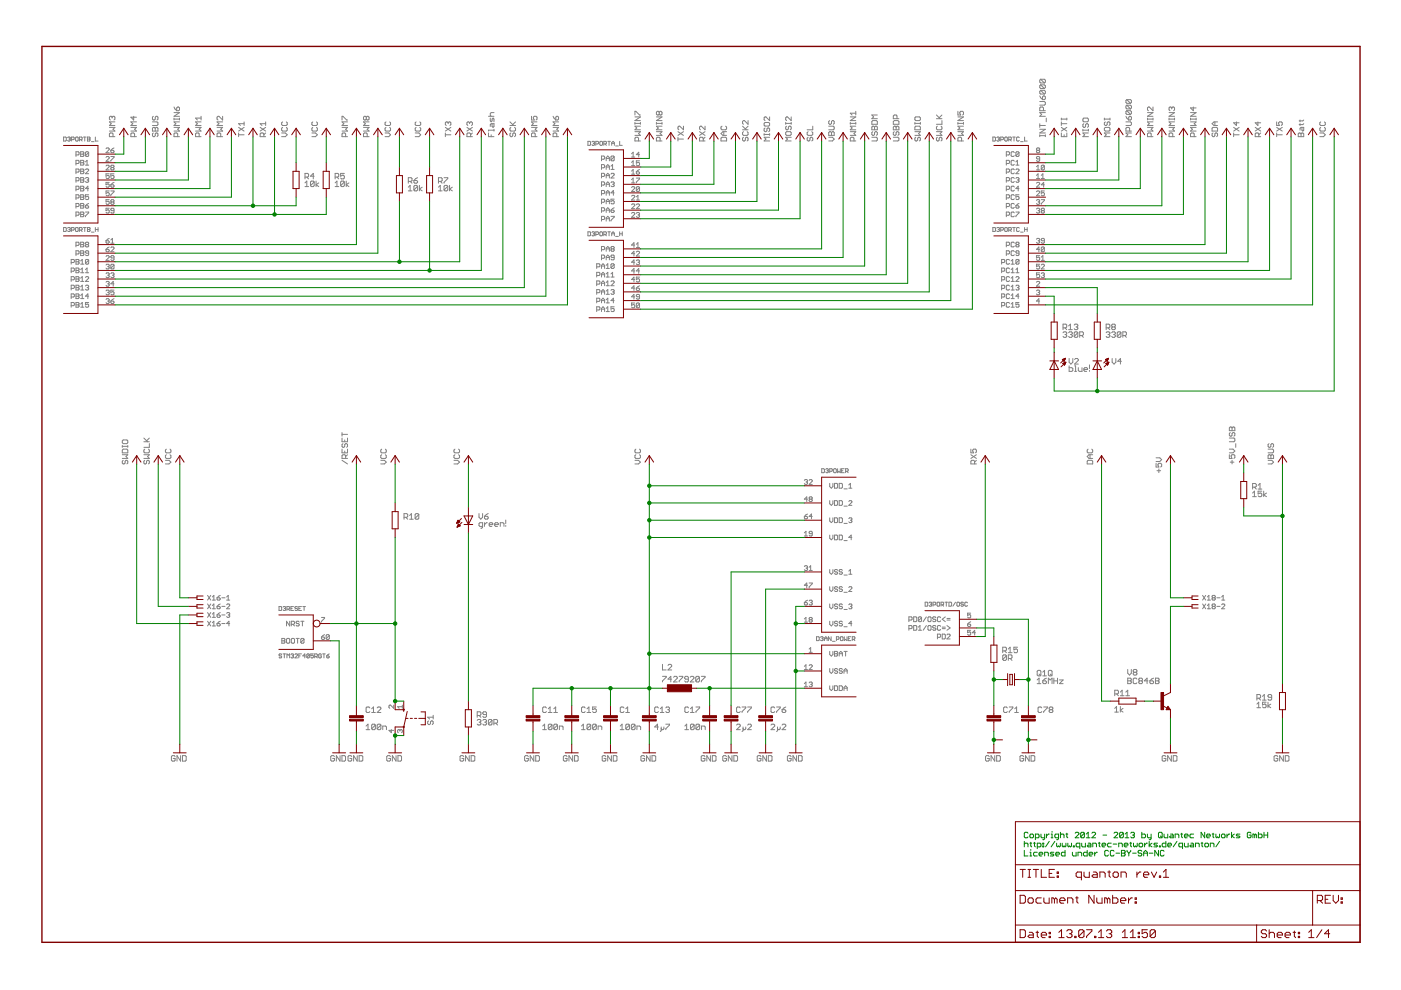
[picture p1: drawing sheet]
<svg xmlns="http://www.w3.org/2000/svg" width="297mm" height="210mm" viewBox="0 0 297 210" stroke-linecap="round" stroke-linejoin="round" font-family="sans-serif">
<g fill="none" stroke="#808080" stroke-width=".21">
<path d="M220.6 16.8h.8l.2 .2v.4l-.2 .2M220.6 18h.8l.2 .2v.4l-.2 .2M220.6 19.2h.8l.2 .2v.3l-.2 .2M220.6 16.8l-.1 .2v.4l.1 .2h.8M220.6 18l-.1 .2v.4l.1 .2h.8M220.6 19.2l-.1 .2v.3l.1 .2h.8M220.6 19.2l.8 .7M220.6 18l.8 .8M220.6 16.8l.8 .8M13.5 29.1l.6 .1v.6l-.2 .1h-.4zM14.3 29.2l.5-.1 .1 .1-.1 .3M14.6 29.5h.2"/>
<path d="M14.8 29.5l.1 .1-.1 .3-.5-.1M15.2 29.6l.5-.1-.1-.4h-.4v.8M16 29.2l.2-.1 .4 .1-.2 .7-.4-.1zM16.1 32.9h.5l.2-.2v-.4l-.2-.1h-.5v1M16.1 34.7h.5l.2-.2v-.3l-.2-.2h-.5v1M16.1 36.5h.5l.2-.2v-.3l-.2-.2h-.5v1M16.1 38.3h.5l.2-.1v-.4l-.2-.1h-.5v1M16.8 29.6h.5l.1-.4-.6-.1v.8M17.1 34h.5l.2 .2-.2 .3 .2 .3-.2 .2h-.5zM17.1 39.5h.5l.2 .1-.2 .4 .2 .3-.2 .2h-.5zM17.1 32.2h.5l.2 .1-.2 .4 .2 .3-.2 .2h-.5zM17.1 35.8h.5l.2 .2-.2 .3 .2 .4-.2 .1h-.5z"/>
<path d="M17.1 37.7h.5l.2 .1-.2 .4 .2 .3-.2 .2h-.5zM17.1 32.7h.5M17.1 34.5h.5M17.1 36.3h.5M17.1 38.2h.5M17.1 40h.5M17.1 29.6l.3 .3M17.7 29.1h.6M18 29.1v.8M18.1 37.8l.2-.1h.3l.2 .1-.2 .4M18.1 36l.2-.2 .5 .2-.7 .8h.7M18.1 35h.7"/>
<path d="M18.1 34.3l.4-.3v1M18.5 38.2h.1M18.5 29.1l.6 .1-.1 .7h-.5zM18.5 29.5h.5M18.6 38.2l.2 .1-.2 .4h-.3l-.2-.2M18.8 32.3l-.2-.1h-.3l-.2 .1v.7M18.8 32.3v.7l-.2 .2-.5-.2M18.8 32.3l-.7 .7M18.8 40h-.7l.5-.5v1M19.4 30h.5M20.2 29.1v.8h.6M22.5 33.4l.1-.2h.4l.2 .2-.7 .8h.7"/>
<path d="M22.5 31.5l.1-.1h.4l.2 .1-.7 .9h.7M22.5 35.2l.1-.2h.4l.2 .2-.7 .8h.7M23.2 36.9h-.7v.5l.3-.2 .4 .2-.2 .4h-.4l-.1-.1M23.2 38.7h-.7v.5l.3-.2 .4 .2v.3l-.2 .2h-.4l-.1-.2M23.2 27h1.2l-.4 .4 .4 .4h-1.2M23.5 33.2h.7l-.7 1M23.5 31.9h.5l.2 .3-.2 .2h-.3l-.2-.2zM23.5 39.2h.5l.2 .3-.2 .2h-.3l-.2-.2zM23.7 35.5l-.2-.2 .2-.3h.3l.2 .2-.2 .3M23.7 35.5l-.2 .2 .2 .3h.3l.2-.1-.2-.4M23.7 35.5h.3M23.8 24.8l-.2-.1-.4 .1v.5l.2 .1"/>
<path d="M23.8 24.8l.2-.1 .4 .1v.5l-.2 .1M23.8 24.8v.2M24 29v-.6l-.2-.2h-.4l-.2 .2v.6h1.2M24.2 36.9h-.7v.5l.3-.2 .4 .2-.2 .4h-.3l-.2-.1M24.2 31.4l-.7 .5M24.2 38.7l-.7 .5M24.4 25.8h-1.2l.4 .4-.4 .4h1.2M27.7 27h1.2l-.4 .4 .4 .4h-1.2M28.3 24.7v.7l-.6-.6h1.2M28.5 29v-.6l-.2-.2h-.3l-.3 .2v.6h1.2M28.9 25.8h-1.2l.5 .4-.5 .4h1.2M32.3 27.2l.2-.2 .4 .2 .4-.2 .2 .2v.6h-1.2z"/>
<path d="M32.3 25.8h1l.2 .2v.4l-.2 .2h-1M32.5 28.2l-.2 .2v.4l.2 .2 .4-.2v-.4l.2-.2 .4 .2v.4l-.2 .2M32.5 24.7l-.2 .1v.5l.4 .1 .2-.1v-.5l.4-.1 .2 .1v.5l-.2 .1M32.9 27.2v.6M36.9 27h1.2l-.4 .4 .4 .4h-1.2M36.9 25.3h1.2M36.9 23.9h1.2l-1.2 .8h1.2M36.9 25v.4M36.9 22.7l.6 .8M37.5 22.9l.4-.2 .2 .2v.4l-.2 .2h-.4zM37.7 29v-.6l-.2-.2h-.4l-.2 .2v.6h1.2M38.1 25.8h-1.2l.4 .4-.4 .4h1.2"/>
<path d="M38.1 25v.4M41.5 27h1.1l-.4 .4 .4 .4h-1.1M42.2 29v-.6l-.2-.2h-.3l-.2 .2v.6h1.1M42.6 25h-1.1l.3 .4M42.6 25.8h-1.1l.3 .4-.3 .4h1.1M42.6 24.7v.7M46 27h1.2l-.4 .4 .4 .4h-1.2M46.8 29v-.6l-.2-.2h-.4l-.2 .2v.6h1.2M47.2 25.8h-1.2l.4 .4-.4 .4h1.2M47.2 24.7v.7l-.8-.7-.4 .1v.5l.2 .1M50.6 28.6h1.2M50.6 28.2v.8"/>
<path d="M50.6 27l1.2 .8M51.8 26.2h-1.2l.4 .4M51.8 27l-1.2 .8M51.8 25.8v.8M55.2 27l1.1 .8M55.9 29v-.6l-.2-.2h-.3l-.2 .2v.6h1.1M56.3 26.2h-1.1l.3 .4M56.3 28.2l-.4 .4M56.3 27l-1.1 .8M56.3 25.8v.8M59.7 28.2h.8l.4 .4-.4 .4h-.8M59.9 27l-.2 .2v.4l.2 .2h.8l.2-.2v-.4l-.2-.2"/>
<path d="M59.9 25.8l-.2 .2v.4l.2 .2h.8l.2-.2v-.4l-.2-.2M64.7 38.8l.3-.4v1.2M64.7 39.6h.7M64.7 37.5h.5l.2-.1v-.4l-.2-.2h-.5v1.1M65 37.5l.4 .4M66.1 28.2h.8l.4 .4-.4 .4h-.8M66.3 27l-.2 .2v.4l.2 .2h.8l.2-.2v-.4l-.2-.2M66.3 25.8l-.2 .2v.4l.2 .2h.8l.2-.2v-.4l-.2-.2M66.6 38.6v.8l-.2 .2h-.4l-.2-.2M66.6 38.6l-.2-.2h-.4l-.2 .2v.8M66.6 38.6l-.8 .8M66.6 37.4h-.8l.6-.6v1.1"/>
<path d="M67 38.4v1.2M67.6 38.8l-.6 .4 .6 .4M71.1 37.5h.5l.2-.1v-.4l-.2-.2h-.5v1.1M71.1 39.6h.7M71.1 38.8l.3-.4v1.2M71.4 37.5l.4 .4M72.5 25.4v-.7h.2l.8 .7h.2M72.5 27h1.2l-.4 .4 .4 .4h-1.2M73 38.6v.8l-.2 .2h-.4l-.2-.2M73 38.6l-.2-.2h-.4l-.2 .2v.8M73 36.8h-.8v.6l.4-.3 .4 .3v.3l-.2 .2h-.4l-.2-.2M73 38.6l-.8 .8"/>
<path d="M73.3 29v-.6l-.2-.2h-.4l-.2 .2v.6h1.2M73.4 38.4v1.2M73.7 25.8h-1.2l.4 .4-.4 .4h1.2M74 38.8l-.6 .4 .6 .4M77.1 27h1.2l-.4 .4 .4 .4h-1.2M77.7 24.8l-.2-.1-.4 .1v.5l.2 .1 .4-.1M77.7 24.8l.2-.1 .4 .1v.5l-.3 .1-.3-.1M77.7 24.8v.5M77.9 29v-.6l-.2-.2h-.4l-.2 .2v.6h1.2M78.3 25.8h-1.2l.4 .4-.4 .4h1.2M81.6 28.2h.8l.4 .4-.4 .4h-.8M81.8 27l-.2 .2v.4l.2 .2h.8l.2-.2v-.4l-.2-.2"/>
<path d="M81.8 25.8l-.2 .2v.4l.2 .2h.8l.2-.2v-.4l-.2-.2M86.6 38.5h.6l.2-.2v-.4l-.2-.2h-.6v1.1M86.6 39.7l.4-.4v1.2M87 38.5l.4 .3M87.8 38.3h.5l.2 .4-.2 .1h-.4l-.1-.1zM88 28.2h.8l.4 .4-.4 .4h-.8M88.2 27l-.2 .2v.4l.2 .2h.8l.2-.2v-.4l-.2-.2M88.2 25.8l-.2 .2v.4l.2 .2h.8l.2-.2v-.4l-.2-.2M88.5 39.5l-.7 .8M88.5 39.5v.8l-.2 .2h-.4l-.1-.2M88.5 39.5l-.2-.2h-.4l-.1 .2v.8M88.5 37.7l-.7 .6"/>
<path d="M88.9 39.3v1.2M89.5 39.7l-.6 .4 .6 .4M93 39.7l.3-.4v1.2M93 38.5h.6l.1-.2v-.4l-.1-.2h-.6v1.1M93.3 38.5l.4 .3M94.1 37.7h.8v.2l-.8 .8v.1M94.4 28.6h1.2M94.4 28.2v.8M94.4 27l1.2 .8M94.9 39.5v.8l-.2 .2h-.4l-.2-.2M94.9 39.5l-.2-.2h-.4l-.2 .2v.8M94.9 39.5l-.8 .8"/>
<path d="M95 26l-.2-.2-.4 .2v.4l.2 .2M95 26l.2-.2 .4 .2v.4l-.2 .2M95 26v.2M95.3 39.3v1.2M95.6 27l-1.2 .8M95.9 39.7l-.6 .4 .6 .4M99 27l1.2 .8M99.6 26l-.2-.2-.4 .2v.4l.2 .2M99.6 26l.2-.2 .4 .2v.4l-.2 .2M99.6 26v.2M99.8 29v-.6l-.2-.2h-.4l-.2 .2v.6h1.2M100.2 28.2l-.4 .4"/>
<path d="M100.2 27l-1.2 .8M103.6 28.2v.8h1.1M103.6 24.7h1.1M103.9 25v.6l.2 .2 .4-.8 .2 .3v.5M104.1 28.6v.4M104.3 26.2v.6l.2 .2 .2-.2v-.6h-.6l-.2 .2v.4M104.7 27.6h-1.1v.2M104.7 27.4v.4M104.7 23.9h-.6l-.2 .2v.3l.2 .3M108.1 26.6h1.2M108.1 25.8l.8 .8M108.3 28.2l-.2 .2v.4l.2 .2 .4-.2v-.4l.2-.2 .4 .2v.4l-.2 .2"/>
<path d="M108.3 27l-.2 .2v.4l.2 .2h.8l.2-.2v-.4l-.2-.2M109.3 25.8l-.6 .6M112.7 27h1.2l-.4 .4 .4 .4h-1.2M112.7 24.7v.7h.6l-.2-.4 .2-.3h.4l.2 .1v.5l-.2 .1M113.5 29v-.6l-.2-.2h-.4l-.2 .2v.6h1.2M113.9 25.8h-1.2l.4 .4-.4 .4h1.2M117.3 27h1.1l-.4 .4 .4 .4h-1.1M117.3 24.7l.5 .7M117.8 24.8l.4-.1 .2 .1v.5l-.2 .1h-.4zM118 29v-.6l-.2-.2h-.3l-.2 .2v.6h1.1M118.4 25.8h-1.1l.3 .4-.3 .4h1.1M124.7 30h.4l.1 .1-.1 .7h-.4z"/>
<path d="M125.5 30.1l.4-.1 .1 .1-.1 .3M125.8 30.4h.1M125.9 30.4l.1 .1-.1 .3-.4-.1M126.3 30.5h.4l.2-.4-.2-.1h-.4v.8M127.2 30.1l.1-.1 .4 .1v.6l-.1 .1-.4-.1zM127.5 39.2h.5l.2-.1v-.4l-.2-.1h-.5v1M127.5 33.8h.5l.2-.2v-.3l-.2-.2h-.5v1M127.5 35.6h.5l.2-.2v-.3l-.2-.2h-.5v1M127.5 37.4h.5l.2-.5-.2-.2h-.5v1M128 30.5l.6-.1-.2-.4h-.4v.8M128.3 30.5l.3 .3M128.5 34.1v-.7l.4-.3 .3 .3v.7"/>
<path d="M128.5 35.9v-.7l.4-.3 .3 .3v.7M128.5 37.7v-.6l.4-.4 .3 .4v.6M128.5 39.6v-.7l.4-.3 .3 .3v.7M128.5 33.6h.7M128.5 35.4h.7M128.5 37.2h.7M128.5 39.1h.7M128.9 30h.5M129.1 30v.8M129.5 38.7l.2-.1h.3l.2 .1-.2 .4M129.5 36.9l.2-.2h.3l.2 .2v.2l-.7 .6h.7M129.5 35.2l.4-.3v1"/>
<path d="M129.5 35.9h.7M129.7 30.4h.6M129.7 30.8v-.6l.3-.2 .3 .2v.6M129.9 39.1h.1M130 39.1l.2 .1-.2 .4-.5-.2M130.2 33.3v.6l-.2 .2h-.3l-.2-.2M130.2 33.3l-.2-.2h-.3l-.2 .2v.6M130.2 33.3l-.7 .6M130.5 30.9h.6M131.4 30v.8h.5M133.9 32.6l.3-.3v1M133.9 34.4l.3-.3v1"/>
<path d="M133.9 36.3l.3-.4v1M133.9 38.1l.3-.3v1M133.9 33.3h.7M133.9 35.1h.7M133.9 36.9h.7M133.9 38.8h.7M133.9 39.8l.2-.2h.3l.2 .2-.7 .8h.7M134.6 24.4v-.8h.2l.8 .8h.2M134.6 26v.4M134.6 27.9h1.2l-.4 .4 .4 .4h-1.2M134.6 24.8h1.2l-1.2 .8h1.2M134.6 26.2h1.2"/>
<path d="M134.9 36.4h.5l.2 .4-.2 .1h-.3l-.2-.1zM134.9 37.8h.7l-.7 1M135.4 29.9v-.6l-.2-.2h-.4l-.2 .2v.6h1.2M135.6 39.8l-.2-.2h-.3l-.2 .2v.6M135.6 34.1h-.7v.5l.4-.2 .3 .2v.3l-.2 .2h-.3l-.2-.2M135.6 32.8h-.7l.5-.5v1M135.6 39.8v.6l-.2 .2h-.3l-.2-.2M135.6 35.9l-.7 .5M135.6 39.8l-.7 .6M135.8 26v.4M135.8 26.8h-1.2l.4 .3-.4 .4h1.2M139.2 27.9h1.2l-.4 .4 .4 .4h-1.2"/>
<path d="M139.2 24.8h1.2l-1.2 .8h1.2M139.2 26.2h1.2M139.2 26v.4M139.8 23.8l-.2-.2-.4 .2v.4l.2 .2 .4-.2M139.8 23.8l.2-.2 .4 .2v.4l-.3 .2-.3-.2M139.8 23.8v.4M140 29.9v-.6l-.2-.2h-.4l-.2 .2v.6h1.2M140.4 26.8h-1.2l.4 .3-.4 .4h1.2M140.4 26v.4M143.7 29.5h1.2M143.7 29.1v.8M143.7 27.9l1.2 .8"/>
<path d="M144.9 26.8v.7l-.8-.7-.4 .1v.4l.2 .2M144.9 27.9l-1.2 .8M148.3 27.9l1.2 .8M149.1 29.9v-.6l-.2-.2h-.4l-.2 .2v.6h1.2M149.5 26.8v.7l-.8-.7-.4 .1v.4l.2 .2M149.5 29.1l-.4 .4M149.5 27.9l-1.2 .8M152.9 29.3l.2-.2h.7l.3 .2v.6h-1.2zM153.1 26.8l-.2 .1v.4l.2 .2h.7l.3-.2v-.4l-.3-.1M153.5 27.9v.8M154.1 27.9h-.8l-.4 .4 .4 .4h.8M157.4 27.5h1.2"/>
<path d="M157.4 26.8l.8 .7M157.6 29.1l-.2 .2v.4l.4 .2 .2-.2v-.4l.4-.2 .2 .2v.4l-.2 .2M157.6 27.9l-.2 .2v.4l.2 .2h.8l.2-.2v-.4l-.2-.2M158.6 25.6v.8l-.8-.8-.4 .2v.4l.2 .2M158.6 26.8l-.6 .5M162 28.5h1.2M162 28.3v.4M162.2 27.1l-.2 .2v.4l.2 .2 .4-.2v-.4l.2-.2 .4 .2v.4l-.2 .2M162.2 26h.8l.2 .2v.3l-.2 .2h-.8l-.2-.2v-.3zM163.2 29.1h-1.2l.4 .4-.4 .4h1.2M163.2 24.8v.8l-.8-.8-.4 .2v.4l.2 .2M163.2 28.3v.4"/>
<path d="M166.6 28.1l.2-.2h.8l.1 .2v.4l-.1 .2h-.8l-.2-.2zM166.6 26v.4M166.6 26.2h1.1M166.8 26.8l-.2 .1v.4l.2 .2 .4-.2v-.4l.1-.1 .4 .1v.4l-.1 .2M167.7 29.1h-1.1l.4 .4-.4 .4h1.1M167.7 24.8v.8l-.7-.8-.4 .2v.4l.2 .2M167.7 26v.4M171.3 29.1l-.2 .2v.4l.4 .2 .2-.2v-.4l.4-.2 .2 .2v.4l-.2 .2M171.3 27.9l-.2 .2v.4l.2 .2h.8l.2-.2v-.4l-.2-.2M172.3 26.8v.7h-1.2M175.7 29.1h.8l.4 .4-.4 .4h-.8M175.7 28.1l.2-.2 .4 .2 .4-.2 .2 .2v.6h-1.2z"/>
<path d="M175.7 26.8h1l.2 .1v.4l-.2 .2h-1M175.9 25.6l-.2 .2v.4l.2 .2 .4-.2v-.4l.2-.2 .4 .2v.4l-.2 .2M176.3 28.1v.6M180.3 27.9h1.1l-.3 .4 .3 .4h-1.1M180.3 24.8h1.1l-1.1 .8h1.1M180.3 26.2h1.1M180.3 26v.4M181.1 29.9v-.6l-.3-.2h-.3l-.2 .2v.6h1.1M181.4 24h-1.1l.4 .4M181.4 26.8h-1.1l.4 .3-.4 .4h1.1M181.4 23.6v.8M181.4 26v.4"/>
<path d="M184.8 26.9l.2-.1 .4 .1 .4-.1 .2 .1v.6h-1.2zM184.8 29.1h1l.2 .2v.4l-.2 .2h-1M184.8 25.8l.2-.2h.8l.2 .2v.6h-1.2zM185 27.9l-.2 .2v.4l.2 .2 .4-.2v-.4l.2-.2 .4 .2v.4l-.2 .2M185.4 26.9v.6M186 24.4h-1.2l.4 .4-.4 .4h1.2M189.4 25.8l.2-.2h.8l.2 .2v.6h-1.2zM189.4 29.1h1l.2 .2v.4l-.2 .2h-1M189.4 26.9l.2-.1 .4 .1 .4-.1 .2 .1v.6h-1.2zM189.6 27.9l-.2 .2v.4l.2 .2 .4-.2v-.4l.2-.2 .4 .2v.4l-.2 .2M190 26.9v.6M190.2 25.2v-.6l-.2-.2h-.4l-.2 .2v.6h1.2"/>
<path d="M194 27.9h1.1l-.3 .4 .3 .4h-1.1M194 26.9l.2-.1h.7l.2 .1v.6h-1.1zM194 25l.2-.2h.7l.2 .2v.4l-.2 .2h-.7l-.2-.2zM194 26.2h1.1M194 26v.4M194.2 29.1l-.2 .2v.4l.2 .2 .4-.2v-.4l.2-.2 .3 .2v.4l-.2 .2M195.1 26v.4M198.5 27.9h1.2l-.4 .4 .4 .4h-1.2M198.5 25.2h1.2M198.5 24.4l.8 .8M198.7 29.1l-.2 .2v.4l.4 .2 .2-.2v-.4l.4-.2 .2 .2v.4l-.2 .2M198.7 26.8l-.2 .1v.4l.2 .2h.8l.2-.2v-.4l-.2-.1"/>
<path d="M199.7 25.6v.8h-1.2M199.7 24.4l-.6 .6M203.1 27.9h1.2l-.4 .4 .4 .4h-1.2M203.1 24.8h1.2l-1.2 .8h1.2M203.1 23.6v.8h.6l-.2-.4 .2-.4h.4l.2 .2v.4l-.2 .2M203.1 26.2h1.2M203.1 26v.4M203.9 29.9v-.6l-.2-.2h-.4l-.2 .2v.6h1.2M204.3 26.8h-1.2l.4 .3-.4 .4h1.2M204.3 26v.4M210.5 29.1l.6 .1-.2 .7h-.4zM211.3 29.2l.5-.1 .1 .1-.1 .3"/>
<path d="M211.6 29.5h.2M211.8 29.5l.1 .1-.1 .3-.5-.1M212.2 29.6h.4l.1-.4-.5-.1v.8M213 29.2l.2-.1 .4 .1-.2 .7-.4-.1zM213.4 32.9h.5l.1-.2v-.4l-.1-.1h-.5v1M213.4 34.7h.5l.1-.2v-.3l-.1-.2h-.5v1M213.4 36.5h.5l.1-.2v-.3l-.1-.2h-.5v1M213.4 38.3h.5l.1-.1v-.4l-.1-.1h-.5v1M213.9 29.6l.5-.1-.1-.4h-.4v.8M214.1 29.6l.3 .3M214.7 29.1h.6M215 29.1v.8"/>
<path d="M215.1 39.6l-.2-.1h-.4l-.1 .1v.7l.1 .2h.4l.2-.2M215.1 32.3l-.2-.1h-.4l-.1 .1v.7l.1 .2 .6-.2M215.1 34.2l-.2-.2h-.4l-.1 .2v.6l.1 .2h.4l.2-.2M215.1 36l-.2-.2-.5 .2v.7l.1 .1h.4l.2-.1M215.1 37.8l-.2-.1h-.4l-.1 .1v.7l.1 .2h.4l.2-.2M215.4 35h.6M215.4 36l.2-.2 .4 .2-.6 .8h.6M215.4 37.8l.5-.1 .1 .1-.1 .4M215.4 34.3l.3-.3v1M215.7 38.2h.2M215.9 38.2l.1 .1-.1 .4-.5-.2M216 32.3l-.1-.1-.5 .1v.7"/>
<path d="M216 32.3v.7l-.1 .2-.5-.2M216 40h-.6l.5-.5v1M216 32.3l-.6 .7M216.1 29.2l-.1-.1-.5 .1v.6l.2 .1 .4-.1M216.4 30h.5M217.2 29.1v.8h.6M219.8 38.8l.1-.1h.4l.1 .1-.6 .9h.6M219.8 35.3l.3-.3v1M219.8 37.2l.3-.3v.9M219.8 36h.6M219.8 37.8h.6M219.9 31.9l-.1-.2 .1-.3h.4l.1 .1-.1 .4"/>
<path d="M219.9 31.9l-.1 .1 .1 .4h.4l.1-.2-.1-.3M219.9 31.9h.4M220.4 33.7h-.5l-.1-.2 .1-.3h.4l.1 .2v.6l-.1 .2h-.4l-.1-.2M220.5 27.4h1.1l-1.1 .8h1.1M220.5 26.6h1.1M220.5 21.5h.9l.2 .2v.4l-.2 .2h-.9M220.5 28.8h1.1M220.5 26.2v.8M220.5 28.6v.4M220.5 20.3l.5 .8M220.8 37.2l.3-.3v.9M220.8 37.8h.6"/>
<path d="M221 20.5l.4-.2 .2 .2v.4l-.2 .2h-.4zM221.2 23.5v-.6l-.2-.2h-.4l-.1 .2v.6h1.1M221.4 35.2l-.6 .7M221.4 39.2h-.6l.5-.5v1M221.4 35.2v.7l-.1 .1h-.4l-.1-.1M221.4 35.2l-.1-.2h-.4l-.1 .2v.7M221.6 23.9h-1.1l.4 .4-.4 .4h1.1M221.6 28.6v.4M221.8 25v.8M225 28.2v.8h1.2v-.8M225 26.2h1.2M225 25.3h1.2"/>
<path d="M225 25v.4M225 25.8v.8M225 27l1.2 .8M225.6 28.6v.4M226.2 25v.4M226.2 27l-1.2 .8M229.6 27.6h1.2M229.6 27.4v.4M229.8 25h.8l.2 .3v.3l-.2 .2h-.8l-.2-.2v-.3zM229.8 26.2l-.2 .2v.4l.2 .2 .4-.2v-.4l.2-.2 .4 .2v.4l-.2 .2M230.8 28.2h-1.2l.4 .4-.4 .4h1.2M230.8 27.4v.4"/>
<path d="M234.1 27.2l.3-.2h.7l.2 .2v.4l-.2 .2h-.7l-.3-.2zM234.1 25v.4M234.1 25.3h1.2M234.4 25.8l-.3 .2v.4l.4 .2 .2-.2v-.4l.4-.2 .2 .2v.4l-.2 .2M235.3 28.2h-1.2l.4 .4-.4 .4h1.2M235.3 25v.4M238.7 25.8h1l.2 .2v.4l-.2 .2h-1M238.7 24.7l.6 .7M238.9 22.3l.8 .8M238.9 23.5h.8l.2 .2v.4l-.2 .2M238.9 21.1l-.2 .2v.4l.2 .2h.8M238.9 22.3l-.2 .2v.4l.2 .2h.8"/>
<path d="M238.9 23.5l-.2 .2v.4l.2 .2h.8M238.9 21.1h.8l.2 .2v.4l-.2 .2M238.9 22.3h.8l.2 .2v.4l-.2 .2M238.9 23.5l.8 .8M238.9 21.1l.8 .8M239.3 24.8l.2-.1 .4 .1v.5l-.2 .1h-.4zM239.5 27.8v-.6l-.2-.2h-.4l-.2 .2v.6h1.2M239.9 28.2h-1.2l.4 .4-.4 .4h1.2M243.3 27h1.2l-.4 .4 .4 .4h-1.2M243.3 25.3h1.2M243.3 23.9h1.2l-1.2 .8h1.2M243.3 25v.4"/>
<path d="M244.1 29v-.6l-.2-.2h-.4l-.2 .2v.6h1.2M244.5 25.8h-1.2l.4 .4-.4 .4h1.2M244.5 22.7v.8l-.8-.8-.4 .2v.4l.2 .2M244.5 25v.4M247.9 27h1.1l-.4 .4 .4 .4h-1.1M247.9 25.3h1.1M247.9 23.9h1.1l-1.1 .8h1.1M247.9 25v.4M248.4 22.9l-.2-.2-.3 .2v.4l.2 .2M248.4 22.9l.2-.2 .4 .2v.4l-.2 .2M248.4 22.9v.2M248.6 29v-.6l-.2-.2h-.3l-.2 .2v.6h1.1"/>
<path d="M249 25.8h-1.1l.3 .4-.3 .4h1.1M249 25v.4M252.4 25.8h1.2l-.4 .4 .4 .4h-1.2M252.4 25.3h1.2M252.4 23.9h1.2l-1.2 .8h1.2M252.4 25v.4M253 22.7v.8l-.6-.6h1.2M253.2 29v-.6l-.2-.2h-.4l-.2 .2v.6h1.2M253.6 27h-1.2l.4 .4-.4 .4h1.2M253.6 25v.4M257.2 28.2l-.2 .2v.4l.2 .2 .4-.2v-.4l.2-.2 .3 .2v.4l-.1 .2M257.2 27h.8l.1 .2v.6h-1.1v-.6z"/>
<path d="M257.6 25.8v.8M258.1 25.8h-.7l-.4 .4 .4 .4h.7M261.6 28.6h1.1M261.6 28.2v.8M261.6 27l1.1 .8M262.1 25.8v.8l-.5-.6h1.1M262.7 27l-1.1 .8M266.1 27l1.2 .8M266.7 25.8v.8l-.6-.6h1.2M266.9 29v-.6l-.2-.2h-.4l-.2 .2v.6h1.2M267.3 28.2l-.4 .4M267.3 27l-1.2 .8"/>
<path d="M270.7 25.8v.8h.6l-.2-.4 .2-.4h.4l.2 .2v.4l-.2 .2M270.7 28.6h1.2M270.7 28.2v.8M270.7 27l1.2 .8M271.9 27l-1.2 .8M275.3 28.4l.1-.2 .4 .2 .4-.2 .2 .2v.6h-1.1zM275.6 25.4v.4M275.6 26.2v.4M275.8 28.4v.6M276 27v.6l.2 .2 .2-.2v-.6h-.6l-.2 .2v.4M276.4 26.2l-.2 .2h-.8M276.4 25.4l-.2 .2h-.8"/>
<path d="M279.8 28.2h.8l.4 .4-.4 .4h-.8M280 27l-.2 .2v.4l.2 .2h.8l.2-.2v-.4l-.2-.2M280 25.8l-.2 .2v.4l.2 .2h.8l.2-.2v-.4l-.2-.2M13.5 48.2l.6 .2v.5l-.2 .2h-.4zM14.3 48.4l.5-.2 .1 .2-.1 .3M14.6 48.7h.2M14.8 48.7l.1 .1-.1 .3-.5-.2M15.1 55.7h.5l.2-.2v-.3l-.2-.2h-.5v1M15.1 57.5h.5l.2-.2v-.3l-.2-.2h-.5v1M15.1 59.3h.5l.2-.1v-.4l-.2-.1h-.5v1M15.2 48.8h.4l.1-.4-.5-.2v.9M16.1 40.2h.5l.2-.2v-.4l-.2-.1h-.5v1"/>
<path d="M16.1 42h.5l.2-.2v-.3l-.2-.2h-.5v1M16.1 43.8h.5l.2-.5-.2-.2h-.5v1M16.1 45.6h.5l.2-.1v-.4l-.2-.1h-.5v1M16.1 52h.5l.2-.1v-.4l-.2-.1h-.5v.9M16.1 53.8h.5l.2-.1v-.4l-.2-.1h-.5v1M16.1 55h.5l.2 .2-.2 .3 .2 .3-.2 .2h-.5zM16.1 56.8h.5l.2 .2-.2 .3 .2 .4-.2 .1h-.5zM16.1 58.7h.5l.2 .1-.2 .4 .2 .3-.2 .2h-.5zM16.1 55.5h.5M16.1 57.3h.5M16.1 59.2h.5M16.2 48.2l.4 .2-.2 .7-.4-.2z"/>
<path d="M16.8 48.8h.5l.1-.4-.6-.2v.9M17.1 41.3h.5l.2 .2-.2 .3 .2 .3-.2 .2h-.5zM17.1 45h.5l.2 .1-.2 .4 .2 .3-.2 .2h-.5zM17.1 43.1h.5l.2 .2-.2 .3 .2 .4-.2 .1h-.5zM17.1 51.4h.5l.2 .1-.2 .4 .2 .3-.2 .1h-.5zM17.1 53.2h.5l.2 .1-.2 .4 .2 .3-.2 .2h-.5zM17.1 41.8h.5M17.1 43.6h.5M17.1 45.5h.5M17.1 55.3l.3-.3v1M17.1 57.2l.3-.4v1M17.1 59l.3-.3v1"/>
<path d="M17.1 51.9h.5M17.1 53.7h.5M17.1 56h.7M17.1 57.8h.7M17.1 59.7h.7M17.1 48.8l.3 .3M17.7 48.2h.6M18 48.2v.9M18.1 43.6h.5l.2 .4-.2 .1h-.3l-.2-.1zM18.1 45h.7l-.7 1M18.1 58.8l.2-.1h.3l.2 .1-.7 .9h.7M18.1 57.2l.4-.4v1"/>
<path d="M18.1 57.8h.7M18.3 51.9l-.2-.2 .2-.3h.3l.2 .1-.2 .4M18.3 51.9l-.2 .1 .2 .3 .5-.1-.2-.3M18.3 51.9h.3M18.5 48.2l.6 .2-.1 .7h-.5zM18.5 48.7h.5M18.8 41.3h-.7v.5l.4-.2 .3 .2v.3l-.2 .2h-.3l-.2-.2M18.8 53.7h-.5l-.2-.2 .2-.3h.3l.2 .1v.7l-.2 .2h-.3l-.2-.2M18.8 55.2l-.2-.2-.5 .2v.6M18.8 55.2v.6l-.2 .2h-.3l-.2-.2M18.8 43.1l-.7 .5M18.8 55.2l-.7 .6"/>
<path d="M19.4 49.2h.5M20.2 48.2v.9M20.2 48.7h.6M20.8 48.2v.9M22.5 52.9h.5l.2 .3-.2 .2h-.4l-.1-.2zM22.5 51.1h.5l.2 .3-.2 .2h-.4l-.1-.2zM22.5 54.4l.1-.2h.4l.2 .2-.7 .8h.7M22.5 56.2l.1-.2h.4l.2 .2-.2 .3M22.5 58l.1-.2h.4l.2 .2-.2 .4M22.5 59.8l.1-.1h.4l.2 .1-.2 .4M22.8 56.5h.2M22.8 58.4h.2"/>
<path d="M23 56.5l.2 .2-.2 .3h-.4l-.1-.1M23 58.4l.2 .1-.2 .4h-.4l-.1-.2M23.2 40.5h-.7v.5l.3-.2 .4 .2v.3l-.2 .2h-.4l-.1-.2M23.2 42.3h-.7v.5l.3-.1 .4 .1v.4l-.2 .1h-.4l-.1-.1M23.2 44.2h-.7v.5l.3-.2 .4 .2v.3l-.2 .2h-.4l-.1-.2M23.2 50.5l-.7 .6M23.2 52.4l-.7 .5M23.5 40.5h.7l-.7 1M23.5 52.5l.2-.1h.3l.2 .1-.7 .9h.7M23.5 58l.2-.2h.3l.2 .2-.2 .4M23.5 51.6h.7M23.5 50.9l.3-.4v1.1"/>
<path d="M23.7 42.8l-.2 .2 .2 .3h.3l.2-.1-.2-.4M23.7 42.8l-.2-.1 .2-.4h.3l.2 .2-.2 .3M23.7 42.8h.3M23.8 58.4h.2M24 58.4l.2 .1-.2 .4h-.3l-.2-.2M24.2 44.7h-.5l-.2-.2 .2-.3h.3l.2 .1v.7l-.2 .2h-.3l-.2-.2M24.2 54.7h-.5l-.2-.2 .2-.3h.3l.2 .2v.6l-.2 .2h-.3l-.2-.2M24.2 56.2l-.2-.2h-.3l-.2 .2v.7M24.2 56.2v.7l-.2 .1h-.3l-.2-.1M24.2 56.2l-.7 .7M86.6 40.5h.8M93 40.5h.7"/>
<path d="M124.7 49.1h.4l.1 .2-.1 .7h-.4zM125.5 49.3l.4-.2 .1 .2-.1 .3M125.8 49.6h.1M125.9 49.6l.1 .1-.1 .3-.4-.2M126.3 49.7h.4l.2-.4-.2-.2h-.4v.9M126.5 56.6h.5l.2-.5-.2-.2h-.5v1M126.5 58.4h.5l.2-.1v-.4l-.2-.2h-.5v1M127.3 49.1l.4 .2v.5l-.1 .2-.4-.2v-.5zM127.5 41.1h.5l.2-.2v-.3l-.2-.2h-.5v1M127.5 42.9h.5l.2-.2v-.3l-.2-.2h-.5v1M127.5 44.7h.5l.2-.1v-.4l-.2-.2h-.5v1M127.5 46.5h.5l.2-.1v-.4l-.2-.1h-.5v1"/>
<path d="M127.5 52.9h.5l.2-.1v-.4l-.2-.1h-.5v1M127.5 54.8h.5l.2-.2v-.3l-.2-.2h-.5v1M127.5 56.9v-.6l.3-.4 .4 .4v.6M127.5 58.7v-.6l.3-.4 .4 .4v.6M127.5 56.4h.7M127.5 58.3h.7M128 49.7h.4l.2-.1-.2-.5h-.4v.9M128.3 49.7l.3 .3M128.5 56.3l.4-.4v1M128.5 58.1l.4-.4v1M128.5 59.9l.4-.3v1M128.5 41.4v-.7l.4-.3 .3 .3v.7"/>
<path d="M128.5 43.2v-.7l.4-.3 .3 .3v.7M128.5 45v-.6l.4-.4 .3 .4v.6M128.5 46.9v-.7l.4-.3 .3 .3v.7M128.5 53.3v-.7l.4-.3 .3 .3v.7M128.5 55.1v-.7l.4-.3 .3 .3v.7M128.5 40.9h.7M128.5 42.7h.7M128.5 44.6h.7M128.5 46.4h.7M128.5 52.8h.7M128.5 54.6h.7M128.5 56.9h.7"/>
<path d="M128.5 58.7h.7M128.9 49.1h.5M129.1 49.1v.9M129.5 59.7l.2-.1h.3l.2 .1-.7 .9h.7M129.5 44.6h.5l.2 .3-.2 .1h-.3zM129.5 45.9h.7l-.7 1M129.5 58.1l.4-.4v1M129.5 58.7h.7M129.7 50v-.6l.3-.3 .3 .3v.6M129.7 49.6h.6M129.7 52.8l-.2-.2 .2-.3h.3l.2 .1-.2 .4M129.7 52.8l-.2 .1 .2 .4h.3l.2-.2-.2-.3"/>
<path d="M129.7 52.8h.3M130.2 56.1l-.2-.2h-.3l-.2 .2v.6M130.2 42.2h-.7v.5l.4-.2 .3 .2v.4l-.2 .1h-.3l-.2-.1M130.2 54.6h-.5l-.2-.2 .2-.3h.3l.2 .2v.6l-.2 .2h-.3l-.2-.2M130.2 56.1v.6l-.2 .2h-.3l-.2-.2M130.2 40.9h-.7l.5-.5v1M130.2 44l-.7 .6M130.2 56.1l-.7 .6M130.5 50.1h.6M131.4 49.1v.9M131.4 49.6h.5M131.9 49.1v.9"/>
<path d="M133.9 43.4l.2-.2h.3l.2 .2v.2l-.7 .6h.7M133.9 41.6l.2-.2h.3l.2 .2-.7 .8h.7M133.9 45.2l.2-.1h.3l.2 .1-.7 .9h.7M134.6 52h-.7l.5-.5v1M134.6 53.8h-.7l.5-.5v1M134.6 55.6h-.7l.5-.5v1M134.6 57.4h-.7l.5-.5v1.1M134.6 59.3h-.7l.5-.5v1M134.9 51.8l.4-.3v1M134.9 43.4l.2-.2h.3l.2 .2v.2l-.7 .6h.7M134.9 45.2l.2-.1h.3l.2 .1-.2 .4M134.9 53.4l.2-.1h.3l.2 .1-.7 .9h.7"/>
<path d="M134.9 55.3l.2-.2h.3l.2 .2-.2 .3M134.9 42.4h.7M134.9 41.7l.4-.3v1M134.9 52.5h.7M135.3 45.6h.1M135.3 55.6h.1M135.4 45.6l.2 .1-.2 .4h-.3l-.2-.2M135.4 55.6l.2 .2-.2 .3h-.3l-.2-.2M135.6 58.8h-.7v.5l.4-.2 .3 .2v.3l-.2 .2h-.3l-.2-.2M135.6 57.4h-.7l.5-.5v1.1M210.5 48.2l.6 .2-.2 .7h-.4zM211.3 48.4l.5-.2 .1 .2-.1 .3"/>
<path d="M211.6 48.7h.2M211.8 48.7l.1 .1-.1 .3-.5-.2M212.2 48.8h.4l.1-.4-.5-.2v.9M212.4 55.7h.5l.1-.2v-.3l-.1-.2h-.5v1M212.4 57.5h.5l.1-.2v-.3l-.1-.2h-.5v1M212.4 59.3h.5l.1-.1v-.4l-.1-.1h-.5v1M213 48.4l.2-.2 .4 .2-.2 .7-.4-.2zM213.4 53.8h.5l.1-.1v-.4l-.1-.1h-.5v1M213.4 52h.5l.1-.1v-.4l-.1-.1h-.5v.9M213.4 45.6h.5l.1-.1v-.4l-.1-.1h-.5v1M213.4 40.2h.5l.1-.2v-.4l-.1-.1h-.5v1M213.4 42h.5l.1-.2v-.3l-.1-.2h-.5v1"/>
<path d="M213.4 43.8h.5l.1-.5-.1-.2h-.5v1M213.9 48.8l.5-.1-.1-.5h-.4v.9M214 57l-.1-.2h-.4l-.1 .2v.7l.1 .1h.4l.1-.1M214 55.2l-.1-.2-.5 .2v.6l.1 .2h.4l.1-.2M214 58.8l-.1-.1h-.4l-.1 .1v.7l.1 .2h.4l.1-.2M214.1 48.8l.3 .3M214.4 59l.3-.3v1M214.4 55.3l.3-.3v1M214.4 57.2l.3-.4v1M214.4 56h.7M214.4 57.8h.7M214.4 59.7h.7"/>
<path d="M214.7 48.2h.6M215 48.2v.9M215.1 53.3l-.2-.1h-.4l-.1 .1v.7l.1 .2h.4l.2-.2M215.1 51.5l-.2-.1h-.4l-.1 .1v.7l.1 .1 .6-.1M215.1 43.3l-.2-.2h-.4l-.1 .2v.7l.1 .1h.4l.2-.1M215.1 41.5l-.2-.2h-.4l-.1 .2v.6l.1 .2h.4l.2-.2M215.1 45.1l-.2-.1h-.4l-.1 .1v.7l.1 .2 .6-.2M215.4 58.8l.2-.1 .4 .1-.6 .9h.6M215.4 43.6h.5l.1 .4-.4 .1-.2-.1zM215.4 45h.6l-.6 1M215.4 57.8h.6M215.4 57.2l.3-.4v1"/>
<path d="M215.6 51.9l-.2-.2 .2-.3 .4 .1-.1 .4M215.6 51.9l-.2 .1 .2 .3 .4-.1-.1-.3M215.6 51.9h.3M216 41.3h-.6v.5l.3-.2 .3 .2v.3l-.1 .2-.5-.2M216 53.7h-.4l-.2-.2 .2-.3 .4 .1v.7l-.1 .2-.5-.2M216 55.2l-.1-.2-.5 .2v.6M216 55.2v.6l-.1 .2-.5-.2M216 43.1l-.6 .5M216 55.2l-.6 .6M216.1 48.4l-.1-.2-.5 .2v.5l.2 .2 .4-.2M216.4 49.2h.5M217.2 48.7h.6"/>
<path d="M217.2 48.2v.9M217.8 48.2v.9M219.8 40.7l.1-.2h.4l.1 .2-.6 .8h.6M219.8 42.5l.1-.2h.4l.1 .2-.1 .3M219.8 44.3l.1-.1h.4l.1 .1-.1 .4M219.8 50.7l.1-.2h.4l.1 .2-.1 .4M219.8 59.8l.1-.1h.4l.1 .1-.6 .9h.6M220.1 42.8h.2M220.1 44.7h.2M220.1 51.1h.2M220.3 44.7l.1 .1-.1 .4h-.4l-.1-.2M220.3 42.8l.1 .2-.1 .3h-.4l-.1-.1"/>
<path d="M220.3 51.1l.1 .1-.1 .4h-.4l-.1-.2M220.4 54.2h-.6v.5l.3-.2 .3 .2v.3l-.1 .2h-.4l-.1-.2M220.4 56h-.6v.5l.3-.1 .3 .1-.1 .5h-.4l-.1-.1M220.4 57.8h-.6v.6l.3-.2 .3 .2v.3l-.1 .2h-.4l-.1-.2M220.4 52.9h-.6l.5-.5v1M220.8 54.5l.3-.3v1M220.8 42.3h.6l-.6 1M220.8 56.2l.1-.2h.4l.1 .2-.6 .8h.6M220.8 55.2h.6M220.8 58l.1-.2h.4l.1 .2-.1 .4M220.9 44.7l-.1-.2 .1-.3h.4l.1 .1-.1 .4M220.9 44.7l-.1 .1 .1 .4h.4l.1-.2-.1-.3"/>
<path d="M220.9 44.7h.4M221.1 58.4h.2M221.3 58.4l.1 .1-.1 .4h-.4l-.1-.2M221.4 40.5h-.6v.5l.3-.2 .3 .2-.1 .5h-.4l-.1-.2M221.4 52.5l-.1-.1h-.4l-.1 .1v.7M221.4 51.1h-.5l-.1-.2 .1-.4h.4l.1 .2v.7l-.1 .2h-.4l-.1-.2M221.4 52.5v.7l-.1 .2h-.4l-.1-.2M221.4 52.5l-.6 .7M15.1 61.2h.5l.2-.2v-.4l-.2-.1h-.5v1M15.1 63h.5l.2-.5-.2-.2h-.5v1M15.1 64.8h.5l.2-.2v-.3l-.2-.2h-.5v1M16.1 60.5h.5l.2 .1-.2 .4 .2 .3-.2 .2h-.5z"/>
<path d="M16.1 62.3h.5l.2 .2-.2 .3 .2 .3-.2 .2h-.5zM16.1 64.1h.5l.2 .2-.2 .3 .2 .4-.2 .1h-.5zM16.1 61h.5M16.1 62.8h.5M16.1 64.6h.5M17.1 60.8l.3-.3v1M17.1 62.7l.3-.4v1M17.1 64.5l.3-.4v1M17.1 61.5h.7M17.1 63.3h.7M17.1 65.1h.7M18.1 60.6l.2-.1h.3l.2 .1-.2 .4"/>
<path d="M18.5 61h.1M18.6 61l.2 .2-.2 .3h-.3l-.2-.2M18.8 64.1h-.7v.5l.4-.1 .3 .1v.4l-.2 .1-.5-.1M18.8 62.8h-.7l.5-.5v1M22.5 61.7l.1-.2h.4l.2 .2-.2 .3M22.5 63.5l.1-.2h.4l.2 .2-.2 .3M22.8 60.2h.2M22.8 62h.2M22.8 63.8h.2M23 63.8l.2 .2-.2 .3h-.4l-.1-.1M23 60.2l.2 .1-.2 .4h-.4l-.1-.2M23 62l.2 .2-.2 .3h-.4l-.1-.2"/>
<path d="M23.5 63.8h.5l.2 .4-.2 .1h-.3l-.2-.1zM24.2 63.3l-.7 .5M24.2 61.5h-.7v.5l.3-.2 .4 .2v.3l-.2 .2h-.3l-.2-.2M24.2 60.2h-.7l.5-.5v1M126.5 63.9h.5l.2-.2v-.3l-.2-.2h-.5v1M126.5 60.2h.5l.2-.1v-.4l-.2-.1h-.5v1M126.5 62.1h.5l.2-.2v-.3l-.2-.2h-.5v1M126.5 65.7h.5l.2-.1v-.4l-.2-.2h-.5v1.1M127.5 60.6v-.7l.3-.3 .4 .3v.7M127.5 62.4v-.7l.3-.3 .4 .3v.7M127.5 64.2v-.6l.3-.4 .4 .4v.6M127.5 66.1v-.7l.3-.4 .4 .4v.7"/>
<path d="M127.5 60.1h.7M127.5 61.9h.7M127.5 63.7h.7M127.5 65.6h.7M128.5 61.7l.4-.3v1M128.5 63.6l.4-.4v1M128.5 65.4l.4-.4v1.1M128.5 60.6h.7M128.5 62.4h.7M128.5 64.2h.7M128.5 66.1h.7M129.5 61.6l.5-.2 .2 .2-.2 .3"/>
<path d="M129.9 61.9h.1M130 61.9l.2 .2-.2 .3h-.3l-.2-.2M130.2 65h-.7v.6l.4-.2 .3 .2v.3l-.2 .2h-.3l-.2-.2M130.2 63.7h-.7l.5-.5v1M134.6 64.2h-.7v.5l.3-.1 .4 .1v.4l-.2 .2h-.3l-.2-.2M134.6 61.1h-.7l.5-.5v1M134.6 62.9h-.7l.5-.5v1M134.9 61.1h.5l.2 .3-.2 .2h-.3l-.2-.2zM135.6 64.4v.7l-.2 .2h-.3l-.2-.2M135.6 62.9h-.5l-.2-.1 .2-.4h.3l.2 .2v.6l-.2 .2h-.3l-.2-.2M135.6 64.4l-.2-.2h-.3l-.2 .2v.7M135.6 60.6l-.7 .5"/>
<path d="M135.6 64.4l-.7 .7M212.4 61.2h.5l.1-.2v-.4l-.1-.1h-.5v1M212.4 63h.5l.1-.5-.1-.2h-.5v1M212.4 64.8h.5l.1-.2v-.3l-.1-.2h-.5v1M214 60.6l-.1-.1h-.4l-.1 .1v.7l.1 .2h.4l.1-.2M214 62.5l-.1-.2h-.4l-.1 .2v.6l.1 .2h.4l.1-.2M214 64.3l-.1-.2h-.4l-.1 .2v.7l.1 .1 .5-.1M214.4 60.8l.3-.3v1M214.4 62.7l.3-.4v1M214.4 64.5l.3-.4v1M214.4 61.5h.7M214.4 63.3h.7"/>
<path d="M214.4 65.1h.7M215.4 60.6l.5-.1 .1 .1-.1 .4M215.7 61h.2M215.9 61l.1 .2-.1 .3-.5-.2M216 62.8h-.6l.5-.5v1M216 64.1h-.6v.5l.3-.1 .3 .1v.4l-.1 .1-.5-.1M219.8 61.7l.1-.2h.4l.1 .2-.1 .3M220.1 62h.2M220.3 62l.1 .2-.1 .3h-.4l-.1-.2M220.4 63.8h-.6l.5-.5v1M225.4 70.5l.2-.1h.4l.2 .1-.2 .4M225.4 69.5h.6l.2-.2v-.4l-.2-.2h-.6v1.2"/>
<path d="M225.8 70.9h.2M225.8 69.5l.4 .4M226 70.9l.2 .2-.2 .4h-.4l-.2-.2M226.6 70.5l.2-.1h.4l.2 .1-.2 .4M226.6 69.1l.3-.4v1.2M226.6 69.9h.8M226.7 76v.8l.4 .4 .4-.4v-.8M226.7 77.6v1.1h.5l.3-.2v-.4l-.3-.1h-.5M226.9 70.9h.3M227.2 70.9l.2 .2-.2 .4h-.4l-.2-.2M227.8 68.9l.1-.2h.4l.2 .2-.2 .4M227.8 78.7h.4"/>
<path d="M227.8 77.6h.2v1.1M227.8 76.2l.2-.2h.4l.2 .2v.2l-.8 .8h.8M228.1 69.3h.2M228.3 69.3l.2 .2-.2 .4h-.4l-.1-.2M228.5 70.5l-.2-.1h-.4l-.1 .1v.8M228.5 70.5v.8l-.2 .2h-.4l-.1-.2M228.5 70.5l-.7 .8M228.6 78v.5l.2 .2h.6v-.7M228.9 71.1h.6l.2-.2v-.4l-.2-.1h-.6v1.1M229.3 71.1l.4 .4M229.8 78.3h.8l-.2-.3h-.4l-.2 .1v.4l.2 .2h.4M231 77.4v.7"/>
<path d="M231 78.5v.2M234.5 70.5l.2-.1h.4l.2 .1-.2 .4M234.5 69.5h.6l.2-.2v-.4l-.2-.2h-.6v1.2M234.9 70.9h.2M234.9 69.5l.4 .4M235.1 70.9l.2 .2-.2 .4h-.4l-.2-.2M235.7 70.5l.2-.1h.4l.2 .1-.2 .4M235.8 76v.8l.4 .4 .4-.4v-.8M235.9 69.3l-.2-.2 .2-.4h.4l.2 .2-.2 .4M235.9 69.3l-.2 .2 .2 .4h.4l.2-.2-.2-.4M235.9 69.3h.4M236.1 70.9h.2"/>
<path d="M236.3 70.9l.2 .2-.2 .4h-.4l-.2-.2M237.7 70.5l-.2-.1h-.4l-.2 .1v.8M237.7 70.5v.8l-.2 .2h-.4l-.2-.2M237.7 70.5l-.8 .8M237.8 76.6h-.8l.6-.6v1.2M238.1 71.1h.5l.2-.2v-.4l-.2-.1h-.5v1.1M238.4 71.1l.4 .4M25.9 96.4h1.2l-.4 .4 .4 .4h-1.2M25.9 93.5l.2-.2h.8l.2 .2v.4l-.2 .2h-.8l-.2-.2zM25.9 94.4v.4M25.9 94.6h1.2M26.1 97.6l-.2 .2v.4l.2 .2 .4-.2v-.4l.2-.2 .4 .2v.4l-.2 .2"/>
<path d="M26.1 95.2h.8l.2 .2v.6h-1.2v-.6zM27.1 94.4v.4M30.5 96.4h1.2l-.4 .4 .4 .4h-1.2M30.5 93.7h1.2M30.5 92.9l.8 .8M30.7 97.6l-.2 .2v.4l.2 .2 .4-.2v-.4l.2-.2 .4 .2v.4l-.2 .2M30.7 95.2l-.2 .2v.4l.2 .2h.8l.2-.2v-.4l-.2-.2M31.7 94.1v.7h-1.2M31.7 92.9l-.6 .6M35.1 97.6h.7l.4 .4-.4 .4h-.7M35.3 96.4l-.2 .2v.4l.2 .2h.7l.2-.2v-.4l-.2-.2M35.3 95.2l-.2 .2v.4l.2 .2h.7l.2-.2v-.4l-.2-.2"/>
<path d="M72.5 95.2v.8h1.2v-.8M72.5 97.6l1.2 .8M72.5 91.7v.8M72.5 92.9v.8h1.2v-.8M72.5 92.1h1.2M72.7 94.1l-.2 .2v.3l.2 .2 .4-.2v-.3l.2-.2 .4 .2v.3l-.2 .2M73.1 93.3v.4M73.1 95.6v.4M73.3 97.2v-.6l-.2-.2h-.4l-.2 .2v.6h1.2M73.7 96.4l-.4 .4M80.7 97.6h.8l.4 .4-.4 .4h-.8M80.9 96.4l-.2 .2v.4l.2 .2h.8l.2-.2v-.4l-.2-.2"/>
<path d="M80.9 95.2l-.2 .2v.4l.2 .2h.8l.2-.2v-.4l-.2-.2M96.2 97.6h.8l.4 .4-.4 .4h-.8M96.5 96.4l-.3 .2v.4l.3 .2h.7l.2-.2v-.4l-.2-.2M96.5 95.2l-.3 .2v.4l.3 .2h.7l.2-.2v-.4l-.2-.2M134.6 97.6h.8l.4 .4-.4 .4h-.8M134.8 96.4l-.2 .2v.4l.2 .2h.8l.2-.2v-.4l-.2-.2M134.8 95.2l-.2 .2v.4l.2 .2h.8l.2-.2v-.4l-.2-.2M174.2 99.4h.4l.2 .1v.6l-.2 .1h-.4zM175.1 99.5l.4-.1 .1 .1-.1 .3M175.3 99.8h.2M175.5 99.8l.1 .1-.1 .3-.4-.1M175.9 99.9l.6-.1-.2-.4h-.4v.8"/>
<path d="M176.7 99.5l.2-.1 .4 .1v.6l-.1 .1-.5-.1zM177.6 99.4v.8l.3-.3 .3 .3v-.8M178.4 99.8h.3M179 99.4h-.6v.8h.6M179.3 99.9h.4l.1-.4-.5-.1v.8M179.6 99.9l.2 .3M205.8 95.2v.8h.6l-.2-.4 .2-.4h.4l.2 .2v.4l-.2 .2M205.8 96.4l1.2 .8M206.6 98.4v-.6l-.2-.2h-.4l-.2 .2v.6h1.2M207 97.6l-.4 .4M207 96.4l-1.2 .8M230.5 97.8l.2-.2h.8l.2 .2v.6h-1.2z"/>
<path d="M230.7 95.2l-.2 .2v.4l.2 .2h.8l.2-.2v-.4l-.2-.2M231.1 96.4v.8M231.7 96.4h-.8l-.4 .4 .4 .4h.8M245.1 98.2v.8h.6l-.2-.4 .2-.4h.4l.2 .2v.4l-.2 .2M245.1 97.1h.8l.4 .4-.4 .4h-.8M245.3 99.8h.8M245.7 99.4v.8M260.6 96.4v.8h.6l-.2-.4 .2-.4h.4l.2 .2v.4l-.2 .2M260.6 95.2h.8l.4 .4-.4 .4h-.8M260.6 92.9h1l.2 .2v.4l-.2 .2h-1M260.8 91.7l-.2 .2v.4l.2 .2 .4-.2v-.4l.2-.2 .4 .2v.4l-.2 .2M260.8 98h.8"/>
<path d="M260.8 90.5l.4 .2 .4-.2 .2 .2v.6h-1.2v-.6zM261.2 90.7v.6M261.2 97.6v.8M262 94.1v.7M268.9 97.6h.7l.4 .4-.4 .4h-.7M268.9 95.2h.9l.2 .2v.4l-.2 .2h-.9M269 96.4l.5 .2 .3-.2 .2 .2v.6h-1.1v-.6zM269 94.1l-.1 .2v.3l.1 .2 .5-.2v-.3l.3-.2 .2 .2v.3l-.2 .2M269.5 96.6v.6M85.7 109.7h.6l.1-.2v-.4l-.1-.2h-.6v1.2M86 109.7l.4 .4M86.8 109.3l.4-.4v1.2"/>
<path d="M86.8 110.1h.8M88.8 109.1l-.2-.2h-.4l-.2 .2v.8M88.8 109.1v.8l-.2 .2h-.4l-.2-.2M88.8 109.1l-.8 .8M101.6 108.9v.8l.3 .4 .4-.4v-.8M102.3 111.6h-.6l-.1-.2v-.4l.1-.2h.6v1l-.4 .2M102.7 109.5h.6l.2 .4-.2 .2h-.4l-.2-.2zM102.7 110.8v.8M103.3 110.8h-.2l-.4 .4M103.5 108.9l-.8 .6M103.7 111.2h.8l-.2-.4h-.4l-.2 .2v.4l.2 .2h.4M104.9 111.2h.8l-.2-.4h-.4l-.2 .2v.4l.2 .2h.4"/>
<path d="M106.1 111.6v-.8h.5l.2 .2v.6M107.2 110.3v.7M107.2 111.4v.2M170.5 101.9l.2-.2h.3l.2 .2-.2 .3M170.5 109.5h.5l.2 .3-.2 .2h-.3l-.2-.2zM170.5 113l.4-.4v1M170.5 113.6h.7M170.9 102.2h.1M171 102.2l.2 .2-.2 .3h-.3l-.2-.2M171.2 105.8h-.7l.5-.5v1M171.2 109l-.7 .5M171.6 101.9l.1-.2 .5 .2-.6 .8h.6"/>
<path d="M171.7 105.8l-.1-.1 .1-.4 .5 .2-.2 .3M171.7 105.8l-.1 .2 .1 .3 .5-.1-.2-.4M171.7 105.8h.3M172.2 113.2h-.5l-.1-.2 .1-.4 .5 .2v.7l-.2 .1-.4-.1M172.2 109.5h-.6l.4-.5v1M175.9 102.5v.7l.4 .3 .3-.3v-.7M175.9 113.5v.6l.4 .3 .3-.3v-.6M175.9 106.2v.6l.4 .3 .3-.3v-.6M175.9 109.8v.7l.4 .3 .3-.3v-.7M176.9 113.5h.5l.2 .1v.7l-.2 .1h-.5zM176.9 109.8h.5l.2 .2v.6l-.2 .2h-.5zM176.9 102.5h.5l.2 .2v.6l-.2 .2h-.5z"/>
<path d="M176.9 106.2h.5l.2 .1v.7l-.2 .1h-.5zM177.9 106.2h.5l.2 .1v.7l-.2 .1h-.5zM177.9 109.8h.5l.2 .2v.6l-.2 .2h-.5zM177.9 102.5h.5l.2 .2v.6l-.2 .2h-.5zM177.9 113.5h.5l.2 .1v.7l-.2 .1h-.5zM178.9 103.7h.7M178.9 107.3h.7M178.9 111h.7M178.9 114.6h.7M180 110l.1-.2h.4l.1 .2-.1 .3M180 102.8l.3-.3v1M180 103.5h.6"/>
<path d="M180 106.3l.1-.1h.4l.1 .1-.6 .8h.6M180.3 110.3h.2M180.5 110.3l.1 .2-.1 .3h-.4l-.1-.2M180.6 113.9h-.6l.5-.4v.9M265.6 104.5l.4-.4v1.2M265.6 105.3h.8M265.6 103.3h.5l.3-.2v-.4l-.3-.2h-.5v1.2M266 103.3l.4 .4M266.7 103.7h.8M266.7 102.9l.4-.4v1.2M267.5 104.1h-.8v.6l.4-.2 .4 .2v.4l-.2 .2h-.3l-.3-.2M267.9 104.1v1.2"/>
<path d="M268.5 104.5l-.6 .4 .6 .4M44 126.2l.7 1M44 128.1l.7 1M44 129.9l.7 1M44 131.7l.7 1M44.7 126.2l-.7 1M44.7 128.1l-.7 1M44.7 129.9l-.7 1M44.7 131.7l-.7 1M45 129.1h.7M45 132.7h.7M45 127.2h.7"/>
<path d="M45 126.6l.3-.4v1M45 128.4l.3-.3v1M45 130.2l.3-.3v1M45 132l.3-.3v1M45 130.9h.7M46 126.7h.5l.2 .4-.2 .1h-.3zM46 128.6h.5l.2 .3-.2 .2h-.3l-.2-.2zM46 130.4h.5l.2 .3-.2 .2h-.3l-.2-.2zM46 132.2h.5l.2 .3-.2 .2h-.3l-.2-.2zM46.7 126.2l-.7 .5M46.7 128.1l-.7 .5M46.7 129.9l-.7 .5"/>
<path d="M46.7 131.7l-.7 .5M47 128.6h.7M47 132.2h.7M47 126.7h.7M47 130.4h.7M48 130l.5-.1 .2 .1-.2 .4M48 126.6l.4-.4v1M48 128.2l.2-.1 .5 .1-.7 .9h.7M48 127.2h.7M48.4 130.4h.1M48.5 130.4l.2 .2-.2 .3-.5-.2M48.7 132.2h-.7l.5-.5v1"/>
<path d="M59.2 128.6l.5 .1-.1 .7h-.4zM59.7 138.8l-.4-.2-.1 .3 .4 .2 .1 .2-.1 .2-.4-.2M59.8 135.4h.4l.2 .1-.2 .4 .2 .3-.2 .2h-.4zM59.8 135.9h.4M60 128.7l.4-.1 .2 .1-.2 .3M60 138.6h.6M60.3 138.6v.9M60.3 129h.1M60.4 129l.2 .2-.2 .2-.4-.1M60.8 129.2h.5l.1-.5-.6-.1v.8M60.8 139.5v-.9l.3 .3 .3-.3v.9M60.9 135.4h.4l.1 .1v.7l-.1 .2h-.4l-.2-.2v-.7z"/>
<path d="M61.1 129.2l.3 .2M61.4 131.7v1l-.7-1v1M61.7 138.8l.4-.2 .1 .2-.1 .3M61.7 129h.3M61.8 132.4h.5l.1-.5-.1-.2h-.5v1M61.9 135.4h.4l.1 .1v.7l-.1 .2h-.4l-.1-.2v-.7zM62 139.1h.1M62.1 139.1l.1 .1-.1 .3-.4-.2M62.1 132.4l.3 .3M62.2 128.6h-.5v.8h.5M62.5 138.8l.2-.2 .4 .2-.6 .7h.6M62.8 135.4h.6"/>
<path d="M63.1 128.7l-.2-.1-.4 .1 .2 .3 .4 .2-.2 .2-.4-.1M63.1 135.4v1M63.4 139.1h.2M63.4 129h.2M63.4 131.9l-.1-.2-.5 .2 .1 .3 .5 .2-.1 .3-.5-.2M63.8 131.7h.7M63.9 128.6h-.5v.8h.5M63.9 138.6h-.5v.9M64.1 131.7v1M64.2 128.6h.6M64.5 135.5v.7l-.2 .2h-.4l-.1-.2M64.5 135.5l-.2-.1h-.4l-.1 .1v.7"/>
<path d="M64.5 135.5l-.7 .7M64.5 128.6v.8M64.8 139.1h-.6l.4-.5v.9M65.6 138.8l-.1-.2-.5 .2v.5M65.6 138.8l-.1 .7-.5-.2M65.6 138.8l-.6 .5M66.4 138.6h-.5v.5l.3-.2 .2 .2-.1 .4-.4-.2M66.7 139.2h.4l.2-.4-.2-.2h-.4v.9M67 139.2l.3 .3M68.1 138.8l-.1-.2-.4 .2v.5l.4 .2 .1-.4h-.3M68.2 130.9h.6l-.6 1M68.2 135.1h.5l.1 .3-.1 .2h-.4l-.1-.2z"/>
<path d="M68.4 138.6h.6M68.7 138.6v.9M68.8 134.6l-.6 .5M69.3 139.1h.4l.1 .2-.4 .2zM69.8 138.6l-.5 .5M69.8 134.7v.7l-.1 .2h-.4l-.1-.2M69.8 134.7l-.1-.1h-.4l-.1 .1v.7M69.8 134.7l-.6 .7M170.5 120.1l.2-.1h.3l.2 .1-.2 .4M170.5 127.8h.5l.2 .3-.2 .2h-.3l-.2-.2zM170.5 131.2l.4-.3v1M170.5 131.9h.7"/>
<path d="M170.9 120.5h.1M171 120.5l.2 .1-.2 .3-.5-.1M171.2 127.3l-.7 .5M171.2 124.1h-.7l.5-.5v1M171.6 127.4l.4-.1 .2 .1-.2 .4M171.6 123.6h.6l-.6 1M171.6 120.9h.6M171.6 120.3l.3-.3v.9M171.6 137.6l.3-.3v1M171.6 138.3h.6M171.7 131.4l-.1-.2 .1-.3 .5 .2-.2 .3M171.7 131.4l-.1 .2 .1 .3 .5-.2-.2-.3"/>
<path d="M171.7 131.4h.3M171.9 127.8h.1M172 127.8l.2 .1-.2 .4-.4-.2M173.1 135l.6 .1v.6l-.2 .1h-.4zM174 135.1l.4-.1 .1 .1-.1 .3M174.2 135.4h.2M174.4 135.4l.1 .2-.1 .2-.4-.1M174.8 135.8v-.5l.3-.3 .3 .3v.5M174.8 135.4h.6M175.9 124.4v.7l.4 .3 .3-.3v-.7M175.9 120.8v.6l.4 .4 .3-.4v-.6M175.9 128.1v.6l.4 .4 .3-.4v-.6"/>
<path d="M175.9 131.7v.7l.4 .3 .3-.3v-.7M175.9 138.1v.7l.4 .3 .3-.3v-.7M176.2 135v.8l-.6-.8v.8M176.5 136h.6M176.9 138.1h.5l.2 .2-.2 .3 .2 .3-.2 .2h-.5zM176.9 138.6h.5M177.3 135.6h.5l.1-.2-.1-.4h-.5v.8M177.6 124.6l-.2-.2-.5 .2 .2 .3 .5 .2-.2 .3-.5-.2M177.6 131.9l-.5-.2-.2 .3 .5 .2 .2 .3-.2 .2-.5-.2M177.6 120.9l-.5-.1-.2 .3 .5 .2 .2 .3-.2 .2-.5-.2M177.6 128.2l-.2-.1-.5 .1 .2 .4 .5 .1-.2 .4-.5-.2M177.9 139.1v-.7l.4-.3 .3 .3v.7"/>
<path d="M177.9 138.6h.7M178.2 135.1l.1-.1 .4 .1v.6l-.1 .1-.4-.1zM178.6 120.9l-.2-.1h-.3l-.2 .3 .2 .2h.3l.2 .3-.2 .2h-.3l-.2-.2M178.6 124.6l-.2-.2h-.3l-.2 .2 .2 .3h.3l.2 .2-.2 .3h-.3l-.2-.2M178.6 128.2l-.2-.1h-.3l-.2 .3 .2 .2h.3l.2 .3-.2 .2h-.3l-.2-.2M178.6 131.9l-.2-.2h-.3l-.2 .3 .2 .2h.3l.2 .3-.2 .2h-.3l-.2-.2M178.9 121.9h.7M178.9 125.6h.7M178.9 129.2h.7M178.9 132.9h.7M178.9 138.1h.7M179 135v.8l.3-.2 .3 .2v-.8"/>
<path d="M179.3 138.1v1M179.9 135.4h.2M180 121.1l.3-.3v1M180 124.6l.1-.2h.4l.1 .2-.6 .8h.6M180 128.2l.1-.1h.4l.1 .1-.1 .4M180 121.8h.6M180.3 128.6h.2M180.4 135h-.5v.8h.5M180.5 128.6l.1 .1-.1 .4h-.4l-.1-.2M180.6 132.2h-.6l.5-.5v1M180.7 135.6h.4l.2-.2-.2-.4h-.4v.8M181 135.6l.3 .2"/>
<path d="M192.7 131.5h.5l.2-.2v-.3l-.2-.2h-.5v1M192.7 133.3h.5l.2-.2v-.3l-.2-.2h-.5v1M193.7 130.8h.5l.2 .2v.6l-.2 .2h-.5zM193.7 132.6h.5l.2 .2v.7l-.2 .1h-.5zM194.7 133l.4-.4v1M194.7 133.6h.7M195.4 131l-.2-.2h-.3l-.2 .2v.6M195.4 131v.6l-.2 .2h-.3l-.2-.2M195.4 131l-.7 .6M196.2 127.7h.4l.1 .1-.1 .7h-.4zM196.4 130.8l-.7 1M196.4 132.6l-.7 1"/>
<path d="M196.9 130.8l.5 .2v.6l-.2 .2-.5-.2v-.6zM196.9 132.6l.5 .2v.7l-.2 .1-.5-.1v-.7zM197 127.8l.4-.1 .1 .1-.1 .3M197.3 128.1h.1M197.4 128.1l.1 .1-.1 .3-.4-.1M197.8 128.2h.4l.2-.1-.2-.4h-.4v.8M198.4 131l-.2-.2h-.3l-.2 .3 .2 .2h.3l.2 .3-.2 .2h-.3l-.2-.2M198.4 132.8l-.2-.2h-.3l-.2 .2 .2 .3 .5 .2-.2 .3h-.3l-.2-.1M198.7 127.8l.1-.1 .4 .1-.1 .7-.4-.1zM198.8 135.1h.5l.1-.1v-.4l-.1-.1h-.5v1M199.4 131l-.1-.2h-.4l-.1 .2v.6l.1 .2h.4l.1-.2M199.4 132.8l-.1-.2h-.4l-.1 .2v.7l.1 .1h.4l.1-.1"/>
<path d="M199.5 128.2h.4l.2-.1-.2-.4h-.4v.8M199.8 133.3h.6M199.8 133h.6M199.8 134.5h.5l.1 .1v.7l-.1 .2h-.5zM199.8 128.2l.3 .3M200.3 127.7h.6M200.4 130.8l-.6 .5 .6 .5M200.6 127.7v.8M200.8 134.6l.1-.1h.4l.1 .1-.6 .9h.6M200.8 131.5h.6M200.8 131.1h.6M200.8 132.6l.6 .5-.6 .5"/>
<path d="M201.2 127.7h.4l.2 .1v.6l-.2 .1h-.4zM202.6 127.7l-.6 .8M203 127.7l.4 .1v.6l-.1 .1-.4-.1zM204.3 127.8l-.2-.1-.4 .1 .2 .3 .4 .1-.2 .3-.4-.1M205.1 127.8l-.1-.1-.4 .1v.6l.1 .1 .4-.1M205.1 132.3h.6l.1 .4-.1 .1h-.4zM205.8 130h-.7v.5l.6-.2 .1 .5-.1 .2h-.4l-.2-.2M205.8 133.6h-.7v.6l.4-.2 .3 .2-.1 .5h-.4l-.2-.2M205.8 131.8l-.7 .5M206.8 134.2h-.7l.6-.6v1.1M212.6 138h.6l.2-.2v-.4l-.2-.2h-.6v1.2M213 138l.4 .4"/>
<path d="M213.4 139l-.2-.1h-.4l-.2 .1v.8M213.4 139v.8l-.2 .2h-.4l-.2-.2M213.4 139l-.8 .8M213.8 137.6l.4-.4v1.2M213.8 139.6h.6l.2-.2v-.4l-.2-.1h-.6v1.1M213.8 138.4h.8M214.2 139.6l.4 .4M215.7 137.2h-.7v.6l.3-.2 .4 .2v.4l-.2 .2h-.3l-.2-.2M255 126.2l.6 1M255 128.1l.6 1M255.6 126.2l-.6 1M255.6 128.1l-.6 1"/>
<path d="M256 129.1h.6M256 126.6l.3-.4v1M256 128.4l.3-.3v1M256 127.2h.6M257.2 128.6l-.2 .1 .2 .4h.3l.2-.2-.2-.3M257.2 126.7l-.2-.1 .2-.4h.3l.2 .2-.2 .3M257.2 126.7l-.2 .2 .2 .3h.3l.2-.1-.2-.4M257.2 128.6l-.2-.2 .2-.3h.3l.2 .1-.2 .4M257.2 128.6h.3M257.2 126.7h.3M258 128.6h.7M258 126.7h.7"/>
<path d="M259 128.2l.2-.1h.3l.2 .1-.7 .9h.7M259 127.2h.7M259 126.6l.3-.4v1M77.6 154.7h.8M77.6 153.9l.4-.4v1.2M78.4 150.1l-.2-.2h-.4l-.2 .2v.8l.2 .2h.4l.2-.2M78.8 151.1h.8M78.8 150.3l.4-.4v1.2M79.6 153.7v.8l-.2 .2h-.4l-.2-.2M79.6 153.7l-.2-.2h-.4l-.2 .2v.8M79.6 153.7l-.8 .8M80 150.1l.2-.2h.4l.2 .2v.2l-.8 .8h.8"/>
<path d="M80.8 153.7v.8l-.2 .2h-.4l-.2-.2M80.8 153.7l-.2-.2h-.4l-.2 .2v.8M80.8 153.7l-.8 .8M81.2 154.7v-.8h.5l.2 .2v.6M83 154.7v.6l-.5-.4h1M83.5 149.5v.7l-.9-.7-.1 .2v.3l.1 .2M84.8 154.9l.2-.2 .3 .2v.3l-.2 .1M84.8 154.9l-.2-.2-.3 .2 .2 .4M84.8 154.9v.1M85.3 149.8h-1l.3 .4M85.3 149.5v.7M90.9 152.8l-.2 .2v.4l.2 .2 .4-.2v-.4l.2-.2 .3 .2v.4l-.1 .2"/>
<path d="M91.8 151.7v.7M91.8 152.1h-1.1l.4 .3M101.2 152.7l.2-.2h.4l.2 .2-.2 .4M101.2 151.7h.6l.2-.2v-.4l-.2-.2h-.6v1.2M101.6 153.1h.2M101.6 151.7l.4 .4M101.8 153.1l.2 .2-.2 .4h-.4l-.2-.2M102.4 152.7l.2-.2h.4l.1 .2-.1 .4M102.7 153.1h.3M103 153.1l.1 .2-.1 .4h-.4l-.2-.2M103.1 151.5h-.5l-.2-.2 .2-.4h.4l.1 .2v.8l-.1 .2h-.4l-.2-.2M104.3 152.7l-.2-.2h-.4l-.2 .2v.8"/>
<path d="M104.3 152.7v.8l-.2 .2h-.4l-.2-.2M104.3 152.7l-.8 .8M104.7 153.3h.6l.2-.2v-.4l-.2-.2h-.6v1.2M105.1 153.3l.4 .4M115.1 154.7h.7M115.1 153.9l.4-.4v1.2M115.8 150.1l-.1-.2h-.4l-.2 .2v.8l.2 .2h.4l.1-.2M116.2 151.1h.8M116.2 150.3l.4-.4v1.2M117 153.7v.8l-.2 .2h-.4l-.2-.2M117 153.7l-.2-.2h-.4l-.2 .2v.8M117 153.7l-.8 .8"/>
<path d="M117.4 150.3l.4-.4v1.2M117.4 151.1h.8M118.2 153.7v.8l-.2 .2h-.4l-.2-.2M118.2 153.7l-.2-.2h-.4l-.2 .2v.8M118.2 153.7l-.8 .8M118.6 154.7v-.8h.6l.2 .2v.6M123.3 153.9l.4-.4v1.2M123.3 154.7h.8M124.1 150.1l-.2-.2h-.4l-.2 .2v.8l.2 .2h.4l.2-.2M124.5 151.1h.7M124.5 150.3l.4-.4v1.2M125.2 153.7v.8l-.1 .2h-.4l-.2-.2"/>
<path d="M125.2 153.7l-.1-.2h-.4l-.2 .2v.8M125.2 153.7l-.7 .8M126.4 153.7v.8l-.2 .2h-.4l-.2-.2M126.4 153.7l-.2-.2h-.4l-.2 .2v.8M126.4 149.9h-.8v.6l.4-.2 .4 .2v.4l-.2 .2h-.4l-.2-.2M126.4 153.7l-.8 .8M126.8 154.7v-.8h.6l.2 .2v.6M131.5 154.7h.8M131.5 153.9l.4-.4v1.2M132.3 150.1l-.2-.2h-.4l-.2 .2v.8l.2 .2h.4l.2-.2M132.7 151.1h.8M132.7 150.3l.4-.4v1.2"/>
<path d="M133.5 153.7v.8l-.2 .2h-.4l-.2-.2M133.5 153.7l-.2-.2h-.4l-.2 .2v.8M133.5 153.7l-.8 .8M134.6 153.7v.8l-.1 .2h-.5l-.1-.2M134.6 153.7l-.1-.2h-.5l-.1 .2v.8M134.6 153.7l-.7 .8M135 154.7v-.8h.6l.2 .2v.6M139.6 154.1h-.8l.6-.6v1.2M139.6 150.1l-.2-.2h-.4l-.2 .2v.8l.2 .2h.4l.2-.2M140 150.3l.4-.4v1.2M140 151.1h.8M140.2 154.1v.8l-.2 .2"/>
<path d="M140.5 143.4h.7v.2l-.7 .8v.2M140.5 140.9v1.1h.7M140.8 154.1v.4l-.2 .2-.4-.2M141.2 153.5h.7v.2l-.7 .8v.2M141.2 150.1l.2-.2h.4l.1 .2-.1 .4M141.6 150.5h.2M141.6 141.1l.2-.2h.4l.2 .2v.2l-.8 .7h.8M141.8 150.5l.1 .2-.1 .4h-.4l-.2-.2M142.4 144h-.8l.6-.6v1.2M142.8 143.6l.2-.2h.4l.2 .2v.2l-.8 .8h.8M144 143.4h.8v.2l-.8 .8v.2M145.2 154.7h.8"/>
<path d="M145.2 153.9l.4-.4v1.2M145.9 144h-.5l-.2-.2 .2-.4h.4l.1 .2v.8l-.1 .2h-.4l-.2-.2M146 150.1l-.2-.2h-.4l-.2 .2v.8l.2 .2h.4l.2-.2M146.3 143.6l.2-.2h.4l.2 .2v.2l-.8 .8h.8M146.4 150.3l.4-.4v1.2M146.4 151.1h.8M147.2 153.7v.8l-.2 .2h-.4l-.2-.2M147.2 153.7l-.2-.2h-.4l-.2 .2v.8M147.2 153.7l-.8 .8M147.6 149.9h.7v.2l-.7 .8v.2M148.3 143.6l-.2-.2h-.4l-.2 .2v.8M148.3 143.6v.8l-.2 .2h-.4l-.2-.2"/>
<path d="M148.3 143.6l-.8 .8M148.3 153.7v.8l-.2 .2h-.3l-.2-.2M148.3 153.7l-.2-.2h-.3l-.2 .2v.8M148.3 153.7l-.7 .8M148.7 143.4h.8v.2l-.8 .8v.2M148.7 154.7v-.8h.6l.2 .2v.6M156.2 153.7l.2-.2h.3l.3 .2v.2l-.8 .8h.8M157 150.1l-.3-.2h-.3l-.2 .2v.8l.2 .2h.3l.3-.2M157.3 149.9h.8v.2l-.8 .8v.2M157.5 154.1v.8l-.2 .2M158.1 154.1v.4l-.2 .2-.4-.2M158.5 153.7l.2-.2h.4l.2 .2v.2l-.8 .8h.8"/>
<path d="M158.5 149.9h.8v.2l-.8 .8v.2M163.5 153.7l.2-.2h.4l.2 .2v.2l-.8 .8h.8M164.3 150.1l-.2-.2h-.4l-.2 .2v.8l.2 .2h.4l.2-.2M164.7 149.9h.7l-.7 1.2M164.8 154.1v.8l-.1 .2M165.4 154.1v.4l-.2 .2-.4-.2M165.8 153.7l.2-.2h.4l.2 .2v.2l-.8 .8h.8M165.8 150.5h.6l.2 .4-.2 .2h-.4l-.2-.2zM166.6 149.9l-.8 .6M170.5 141.3l.4-.4v1.1M170.5 144.9l.4-.3v1M170.5 142h.7"/>
<path d="M170.5 145.6h.7M171.6 144.8l.4-.2 .2 .2-.2 .3M171.6 141.1l.1-.2 .5 .2-.6 .9h.6M171.9 145.1h.1M172 145.1l.2 .2-.2 .3-.4-.2M175.9 141.8v.6l.4 .4 .3-.4v-.6M175.9 145.4v.7l.4 .3 .3-.3v-.7M176.9 145.4h.5l.2 .2v.6l-.2 .2h-.5zM177.6 141.9l-.2-.1-.5 .1 .2 .4 .5 .1-.2 .4-.5-.2M177.9 145.4h.5l.2 .2v.6l-.2 .2h-.5zM178.6 141.9l-.2-.1h-.3l-.2 .3 .2 .2h.3l.2 .3-.2 .2h-.3l-.2-.2M178.9 142.3h.7"/>
<path d="M178.9 142.8v-.7l.4-.3 .3 .3v.7M178.9 146.4v-.6l.4-.4 .3 .4v.6M178.9 145.9h.7M213.6 150.1l-.2-.2h-.4l-.2 .2v.8l.2 .2h.4l.2-.2M214 149.9h.7l-.7 1.2M215.1 151.1h.8M215.1 150.3l.4-.4v1.2M219.9 144.9h.8M219.9 144.2l.4-.4v1.1M219.9 142.3l.2-.2h.4l.2 .2v.8l-.2 .2h-.4l-.2-.2zM220.3 142.9l.4 .4M220.9 150.1l-.2-.2h-.4l-.2 .2v.8l.2 .2h.4l.2-.2"/>
<path d="M221.1 144.4h.6l.2 .4-.2 .1h-.4l-.2-.1zM221.1 143.3h.8M221.1 142.5l.4-.4v1.2M221.3 149.9h.8v.2l-.8 .8v.2M221.9 143.8l-.8 .6M222.3 144.9v-1.1l.4 .4 .4-.4v1.1M222.5 142.1h.3l.3 .2v.8l-.3 .2h-.3l-.2-.2v-.8zM222.7 150.5l-.3-.2 .3-.4h.3l.2 .2-.2 .4M222.7 150.5l-.3 .2 .3 .4h.3l.2-.2-.2-.4M222.7 150.5h.3M222.7 142.9l.4 .4M223.4 144.4h.8"/>
<path d="M223.4 143.8v1.1M224.2 143.8v1.1M224.6 144.2h.8l-.8 .7h.8M236.3 150.2l.4-.4v1.2M236.3 151h.8M236.3 147.1h.6l.2-.2v-.4l-.2-.2h-.6v1.2M236.7 147.1l.4 .4M237.5 149.8v1.2M237.5 146.7l.4-.4v1.2M237.5 147.5h.8M238.1 150.2l-.6 .4 .6 .4M238.7 146.7l.4-.4v1.2"/>
<path d="M238.7 147.5h.8M239.1 141.9v.8l.4 .4 .4-.4v-.8M239.1 143.8h.6l.2 .2-.2 .4 .2 .4-.2 .1h-.6zM239.1 144.4h.6M240.5 142.5l-.2-.2 .2-.4h.4l.1 .2-.1 .4M240.5 142.5l-.2 .2 .2 .4h.4l.1-.2-.1-.4M240.5 142.5h.4M241 144l-.1-.2h-.4l-.2 .2v.8l.2 .1h.4l.1-.1M241.6 144.4l-.2-.2 .2-.4h.4l.2 .2-.2 .4M241.6 144.4l-.2 .1 .2 .4h.4l.2-.1-.2-.4M241.6 144.4h.4M243.4 144.4h-.8l.6-.6v1.1"/>
<path d="M243.8 144.4h.6l.2 .4-.2 .1h-.4l-.2-.1zM244.6 143.8l-.8 .6M245 143.8h.6l.1 .2-.1 .4 .1 .4-.1 .1h-.6zM245 144.4h.6M266.5 149.3l.4-.4v1.2M266.5 150.1h.8M266.5 148h.6l.2-.2v-.3l-.2-.2h-.6v1.1M266.9 148l.4 .4M267.7 147.7l.4-.4v1.1M267.7 148.4h.7M268.4 148.9h-.7v.6l.4-.2 .3 .2v.4l-.2 .2h-.3l-.2-.2M268.8 148.9v1.2"/>
<path d="M269.4 149.3l-.6 .4 .6 .4M269.6 147.8h-.6l-.2-.1 .2-.4h.4l.2 .2v.7l-.2 .2h-.4l-.2-.2M37.1 160.4l-.2-.2h-.4l-.2 .2v.8l.2 .2h.4l.2-.2v-.4h-.4M38.3 160.2v1.2l-.8-1.2v1.2M38.7 160.2h.6l.2 .2v.8l-.2 .2h-.6zM70.9 160.4l-.2-.2h-.4l-.2 .2v.8l.2 .2h.4l.2-.2v-.4h-.4M72.1 160.2v1.2l-.8-1.2v1.2M72.5 160.2h.6l.2 .2v.8l-.2 .2h-.6zM74.6 160.4l-.2-.2h-.4l-.2 .2v.8l.2 .2h.4l.2-.2v-.4h-.4M75.7 160.2v1.2l-.7-1.2v1.2M76.1 160.2h.6l.2 .2v.8l-.2 .2h-.6zM82.8 160.4l-.2-.2h-.4l-.2 .2v.8l.2 .2h.4l.2-.2v-.4h-.4"/>
<path d="M84 160.2v1.2l-.8-1.2v1.2M84.4 160.2h.5l.2 .2v.8l-.2 .2h-.5zM98.3 160.4l-.2-.2h-.4l-.2 .2v.8l.2 .2h.4l.2-.2v-.4h-.4M99.5 160.2v1.2l-.8-1.2v1.2M99.9 160.2h.6l.2 .2v.8l-.2 .2h-.6zM112 160.4l-.2-.2h-.4l-.2 .2v.8l.2 .2h.4l.2-.2v-.4h-.4M113.2 160.2v1.2l-.8-1.2v1.2M113.6 160.2h.6l.2 .2v.8l-.2 .2h-.6zM120.2 160.4l-.2-.2h-.3l-.3 .2v.8l.3 .2h.3l.2-.2v-.4h-.4M121.4 160.2v1.2l-.8-1.2v1.2M121.8 160.2h.6l.2 .2v.8l-.2 .2h-.6zM128.4 160.4l-.2-.2h-.3l-.2 .2v.8l.2 .2h.3l.2-.2v-.4h-.3"/>
<path d="M129.6 160.2v1.2l-.8-1.2v1.2M130 160.2h.6l.2 .2v.8l-.2 .2h-.6zM136.7 160.4l-.2-.2h-.4l-.2 .2v.8l.2 .2h.4l.2-.2v-.4h-.4M137.8 160.2v1.2l-.7-1.2v1.2M138.2 160.2h.6l.2 .2v.8l-.2 .2h-.6zM149.5 160.4l-.2-.2h-.4l-.2 .2v.8l.2 .2h.4l.2-.2v-.4h-.4M150.6 160.2v1.2l-.7-1.2v1.2M151 160.2h.6l.2 .2v.8l-.2 .2h-.6zM154 160.4l-.2-.2h-.4l-.2 .2v.8l.2 .2h.4l.2-.2v-.4h-.4M155.2 160.2v1.2l-.8-1.2v1.2M155.6 160.2h.6l.2 .2v.8l-.2 .2h-.6zM161.3 160.4l-.2-.2h-.4l-.2 .2v.8l.2 .2h.4l.2-.2v-.4h-.4"/>
<path d="M162.5 160.2v1.2l-.8-1.2v1.2M162.9 160.2h.6l.2 .2v.8l-.2 .2h-.6zM167.7 160.4l-.2-.2h-.4l-.2 .2v.8l.2 .2h.4l.2-.2v-.4h-.4M168.9 160.2v1.2l-.8-1.2v1.2M169.3 160.2h.6l.2 .2v.8l-.2 .2h-.6zM209.7 160.4l-.2-.2h-.4l-.1 .2v.8l.1 .2h.4l.2-.2v-.4h-.4M210.9 160.2v1.2l-.8-1.2v1.2M211.3 160.2h.6l.2 .2v.8l-.2 .2h-.6zM217 160.4l-.2-.2h-.3l-.2 .2v.8l.2 .2h.3l.2-.2v-.4h-.4M218.2 160.2v1.2l-.8-1.2v1.2M218.6 160.2h.6l.2 .2v.8l-.2 .2h-.6zM247.2 160.4l-.2-.2h-.4l-.2 .2v.8l.2 .2h.4l.2-.2v-.4h-.4"/>
<path d="M248.3 160.2v1.2l-.7-1.2v1.2M248.8 160.2h.5l.2 .2v.8l-.2 .2h-.5zM270.9 160.4l-.2-.2h-.4l-.2 .2v.8l.2 .2h.4l.2-.2v-.4h-.4M272.1 160.2v1.2l-.8-1.2v1.2M272.5 160.2h.6l.2 .2v.8l-.2 .2h-.6z"/>
</g>
<g fill="none" stroke="#800000" stroke-width=".3">
<path d="M8.9 9.8h279.5v190h-279.5z"/>
<circle cx="85.6" cy="154.1" r=".08"/>
<circle cx="85.6" cy="150.5" r=".08"/>
</g>
<g fill="none" stroke="#800000" stroke-width=".21">
<path d="M13.5 30.8h7.3v16.5h-7.3M20.8 32.7h3.6M20.8 34.5h3.6M20.8 36.3h3.6M20.8 38.2h3.6M20.8 40h3.6M26.2 27.2l1 1.4M26.2 27.2l-.9 1.4M26.2 27.2v1.8M30.8 27.2l.9 1.4M30.8 27.2l-.9 1.4M30.8 27.2v1.8"/>
<path d="M35.4 27.2l.9 1.4M35.4 27.2l-.9 1.4M35.4 27.2v1.8M39.9 27.2l1 1.4M39.9 27.2l-.9 1.4M39.9 27.2v1.8M44.5 27.2l.9 1.4M44.5 27.2l-.9 1.4M44.5 27.2v1.8M49.1 27.2l.9 1.4M49.1 27.2l-.9 1.4M49.1 27.2v1.8"/>
<path d="M53.6 27.2l.9 1.4M53.6 27.2l-.9 1.4M53.6 27.2v1.8M58.2 27.2l.9 1.4M58.2 27.2l-.9 1.4M58.2 27.2v1.8M62.1 36.3h1.3v3.7h-1.3zM62.8 27.2v1.8M62.8 34.5v1.8M62.8 40v1.8M62.8 27.2l.9 1.4M62.8 27.2l-1 1.4"/>
<path d="M68.5 36.3h1.3v3.7h-1.3zM69.2 27.2v1.8M69.2 34.5v1.8M69.2 40v1.8M69.2 27.2l.9 1.4M69.2 27.2l-.9 1.4M75.6 27.2v1.8M75.6 27.2l.9 1.4M75.6 27.2l-.9 1.4M80.1 27.2l.9 1.4M80.1 27.2l-.9 1.4M80.1 27.2v1.8"/>
<path d="M84.1 37.2h1.2v3.7h-1.2zM84.7 27.2v1.8M84.7 35.4v1.8M84.7 27.2l.9 1.4M84.7 27.2l-.9 1.4M90.4 37.2h1.3v3.7h-1.3zM91.1 27.2v1.8M91.1 35.4v1.8M91.1 27.2l.9 1.4M91.1 27.2l-.9 1.4M97.5 27.2l.9 1.4M97.5 27.2l-.9 1.4"/>
<path d="M97.5 27.2v1.8M102 27.2l1 1.4M102 27.2l-.9 1.4M102 27.2v1.8M106.6 27.2l.9 1.4M106.6 27.2l-.9 1.4M106.6 27.2v1.8M111.2 27.2l.9 1.4M111.2 27.2l-.9 1.4M111.2 27.2v1.8M115.7 27.2l.9 1.4M115.7 27.2l-.9 1.4"/>
<path d="M115.7 27.2v1.8M120.3 27.2l.9 1.4M120.3 27.2l-.9 1.4M120.3 27.2v1.8M124.9 31.8h7.3v16.4h-7.3M132.2 33.6h3.6M132.2 35.4h3.6M132.2 37.2h3.6M132.2 39.1h3.6M137.7 28.1v1.8M137.7 28.1l.9 1.4M137.7 28.1l-.9 1.4"/>
<path d="M142.2 28.1l1 1.4M142.2 28.1l-.9 1.4M142.2 28.1v1.8M146.8 28.1l.9 1.4M146.8 28.1l-.9 1.4M146.8 28.1v1.8M151.4 28.1l.9 1.4M151.4 28.1l-.9 1.4M151.4 28.1v1.8M155.9 28.1l.9 1.4M155.9 28.1l-.9 1.4M155.9 28.1v1.8"/>
<path d="M160.5 28.1l.9 1.4M160.5 28.1l-.9 1.4M160.5 28.1v1.8M165.1 28.1l.9 1.4M165.1 28.1l-1 1.4M165.1 28.1v1.8M169.6 28.1l.9 1.4M169.6 28.1l-.9 1.4M169.6 28.1v1.8M174.2 28.1v1.8M174.2 28.1l.9 1.4M174.2 28.1l-.9 1.4"/>
<path d="M178.8 28.1l.9 1.4M178.8 28.1l-1 1.4M178.8 28.1v1.8M183.3 28.1l.9 1.4M183.3 28.1l-.9 1.4M183.3 28.1v1.8M187.9 28.1l.9 1.4M187.9 28.1l-.9 1.4M187.9 28.1v1.8M192.4 28.1l1 1.4M192.4 28.1l-.9 1.4M192.4 28.1v1.8"/>
<path d="M197 28.1l.9 1.4M197 28.1l-.9 1.4M197 28.1v1.8M201.6 28.1l.9 1.4M201.6 28.1l-.9 1.4M201.6 28.1v1.8M206.2 28.1l.9 1.4M206.2 28.1l-.9 1.4M206.2 28.1v1.8M210.7 30.8h7.3v16.5h-7.3M218 32.7h3.7M218 34.5h3.7"/>
<path d="M218 36.3h3.7M218 38.2h3.7M218 40h3.7M223.5 27.2v1.8M223.5 27.2l.9 1.4M223.5 27.2l-.9 1.4M228.1 27.2l.9 1.4M228.1 27.2l-.9 1.4M228.1 27.2v1.8M232.6 27.2v1.8M232.6 27.2l1 1.4M232.6 27.2l-.9 1.4"/>
<path d="M237.2 27.2l.9 1.4M237.2 27.2l-.9 1.4M237.2 27.2v1.8M241.8 27.2l.9 1.4M241.8 27.2l-.9 1.4M241.8 27.2v1.8M246.3 27.2l.9 1.4M246.3 27.2l-.9 1.4M246.3 27.2v1.8M250.9 27.2l.9 1.4M250.9 27.2l-.9 1.4M250.9 27.2v1.8"/>
<path d="M255.5 27.2l.9 1.4M255.5 27.2l-.9 1.4M255.5 27.2v1.8M260 27.2l.9 1.4M260 27.2l-.9 1.4M260 27.2v1.8M264.6 27.2l.9 1.4M264.6 27.2l-.9 1.4M264.6 27.2v1.8M269.2 27.2l.9 1.4M269.2 27.2l-.9 1.4M269.2 27.2v1.8"/>
<path d="M273.7 27.2l1 1.4M273.7 27.2l-.9 1.4M273.7 27.2v1.8M278.3 27.2v1.8M278.3 27.2l.9 1.4M278.3 27.2l-.9 1.4M282.9 27.2l.9 1.4M282.9 27.2l-.9 1.4M282.9 27.2v1.8M13.5 50h7.3v16.5h-7.3M20.8 41.8h3.6M20.8 43.6h3.6"/>
<path d="M20.8 45.5h3.6M20.8 51.9h3.6M20.8 53.7h3.6M20.8 55.5h3.6M20.8 57.3h3.6M20.8 59.2h3.6M84.7 40.9v1.8M91.1 40.9v1.8M124.9 50.9h7.3v16.5h-7.3M132.2 40.9h3.6M132.2 42.7h3.6M132.2 44.6h3.6"/>
<path d="M132.2 46.4h3.6M132.2 52.8h3.6M132.2 54.6h3.6M132.2 56.4h3.6M132.2 58.3h3.6M210.7 50h7.3v16.5h-7.3M218 41.8h3.7M218 43.6h3.7M218 45.5h3.7M218 51.9h3.7M218 53.7h3.7M218 55.5h3.7"/>
<path d="M218 57.3h3.7M218 59.2h3.7M20.8 61h3.6M20.8 62.8h3.6M20.8 64.6h3.6M132.2 60.1h3.6M132.2 61.9h3.6M132.2 63.7h3.6M132.2 65.6h3.6M218 61h3.7M218 62.8h3.7M218 64.6h3.7"/>
<path d="M222.6 76.5h1.8M222.9 68.3h1.3v3.6h-1.3zM223.5 76.5l.9 1.8h-1.8zM223.5 66.5v1.8M223.5 71.9v1.9M223.5 74.7v5.5M225.3 76.3h.5M225.3 77.1l.7-.3-.3 .6zM225.3 76.3h.4M225.4 77h.5M225.4 76.2h.4M225.4 77.1h.4"/>
<path d="M225.4 76.4h.3M225.5 77.2h.3M225.5 76.5h.2M225.6 77.3h.2M225.6 77h.3M225.6 76.1h.2M225.6 76.6h.1M225.6 77.3h.1M225.7 76h.1M225.7 76.9h.2M225.9 76l-1 1M225.9 76l-.3 .6"/>
<path d="M225.9 76l-.7 .2 .4 .4M225.9 76.8h.1M226 76.8l-1 1M231.7 76.5h1.9M232 68.3h1.3v3.6h-1.3zM232.6 66.5v1.8M232.6 71.9v1.9M232.6 74.7v5.5M232.6 76.5l1 1.8h-1.9zM234.4 76.3h.5M234.5 77.1l.6-.3-.3 .6zM234.5 76.3h.3"/>
<path d="M234.5 76.2h.4M234.5 77h.5M234.5 77.1h.5M234.6 76.4h.2M234.6 77.2h.3M234.6 76.5h.2M234.7 77.3h.2M234.7 76.1h.2M234.7 77h.3M234.7 76.6h.1M234.8 77.3h.1M234.9 76.9h.2"/>
<path d="M234.9 76h.1M235 76l-1 1M235 76l-.3 .6M235 76l-.6 .2 .3 .4M235.1 76.8h.1M235.1 76.8l-1 1M29 96.6l.9 1.4M29 96.6l-.9 1.4M29 96.6v1.8M33.5 96.6l1 1.4M33.5 96.6l-.9 1.4M33.5 96.6v1.8"/>
<path d="M38.1 96.6v1.8M38.1 96.6l.9 1.4M38.1 96.6l-.9 1.4M75.6 96.6v1.8M75.6 96.6l.9 1.4M75.6 96.6l-.9 1.4M83.8 96.6v1.8M83.8 96.6l.9 1.4M83.8 96.6l-.9 1.4M99.3 96.6v1.8M99.3 96.6l.9 1.4M99.3 96.6l-.9 1.4"/>
<path d="M137.7 96.6v1.8M137.7 96.6l.9 1.4M137.7 96.6l-.9 1.4M208.9 96.6l.9 1.4M208.9 96.6l-.9 1.4M208.9 96.6v1.8M233.6 96.6l.9 1.4M233.6 96.6l-1 1.4M233.6 96.6v1.8M248.2 96.6v1.8M248.2 96.6l.9 1.4M248.2 96.6l-1 1.4"/>
<path d="M263.7 96.6l.9 1.4M263.7 96.6l-.9 1.4M263.7 96.6v1.8M271.9 96.6v1.8M271.9 96.6l.9 1.4M271.9 96.6l-.9 1.4M83.1 108.5h1.3v3.6h-1.3zM83.8 106.6v1.9M83.8 112.1v1.9M96.9 110.9h.1M96.9 110.8h.2M96.9 110.7h.4"/>
<path d="M96.9 111.8h.1M96.9 110.7h.6M97 111.7h.1M97 110.6h.4M97 111.6h.3M97 110.5h.3M97 111.5h.5M97 110.4h.2M97.1 111.4h.4M97.1 110.4h.1M97.1 111.3h.3M97.2 111.2h.1"/>
<path d="M97.2 111.1l-.3 .7M97.2 111.1l.4 .4-.7 .3M97.2 111.1h.1M97.5 110.7l-.4-.4-.3 .6M97.5 110.7l-.7 .2M97.8 109.9l-1 1M97.9 110.8l-1 1M98.4 109.4h1.8l-.9 1.8zM98.4 111.2h1.8M99.3 107.6v5.4M170.5 103h3.7M170.5 106.6h3.7"/>
<path d="M170.5 110.3h3.7M170.5 114h3.7M181.5 101.2h-7.3v32.8h7.3M263.1 102.1h1.2v3.6h-1.2zM263.7 100.2v1.9M263.7 105.7v1.9M39.9 128.6h1.9M39.9 132.2h1.9M39.9 130.4h1.9M39.9 126.7h1.9M43.1 126.4h-1.3v.7h1.3M43.1 128.2h-1.3v.7h1.3"/>
<path d="M43.1 130h-1.3v.7h1.3M43.1 131.8h-1.3v.8h1.3M59.1 130.4h7.3v7.3h-7.3M66.4 135.9h3.7M67.9 132.2h2.2M170.5 121.3h3.7M170.5 124.9h3.7M170.5 128.6h3.7M170.5 132.2h3.7M170.5 138.6h3.7M181.5 136.8h-7.3v10.9h7.3M196.1 129.5h7.3v7.3h-7.3"/>
<path d="M203.4 131.3h3.7M203.4 133.1h3.7M203.4 135h3.7M210.1 136.8h1.3v3.6h-1.3zM210.7 135v1.8M250.9 128.6h1.8M250.9 126.7h1.8M254 126.4h-1.3v.7h1.3M254 128.2h-1.3v.7h1.3M36.7 159.6h2.8M38.1 157.8v1.8M70.5 159.6h2.8"/>
<path d="M71.9 157.8v1.8M74.2 159.6h2.7M75.6 149.6v2.2M75.6 152.8v2.2M75.6 157.8v1.8M82.4 159.6h2.8M83.8 148.7v1.8h1.8M83.8 157.8v1.8M85.6 154.1h-1.8v1.9M85.6 148.7v2.2M85.6 154.1v1.9M86.1 152.3h.4"/>
<path d="M86.3 150.9l-.7 3.2M87 152.3h.4M87.9 152.3h.4M88.8 152.3h1.4M89.3 150.9h.9v2.8h-.9M97.9 159.6h2.8M98.7 150.5h1.2v3.6h-1.2zM99.3 148.7v1.8M99.3 154.1v1.9M99.3 157.8v1.8M111.6 159.6h2.8M113 149.6v2.2"/>
<path d="M113 152.8v2.2M113 157.8v1.8M119.8 159.6h2.8M121.2 149.6v2.2M121.2 152.8v2.2M121.2 157.8v1.8M128.1 159.6h2.7M129.4 149.6v2.2M129.4 152.8v2.2M129.4 157.8v1.8M136.3 159.6h2.7M137.7 149.6v2.2"/>
<path d="M137.7 152.8v2.2M137.7 157.8v1.8M140.4 145.9h1.8M145.9 145.9h1.8M149.1 159.6h2.7M150.5 149.6v2.2M150.5 152.8v2.2M150.5 157.8v1.8M153.6 159.6h2.8M155 149.6v2.2M155 152.8v2.2M155 157.8v1.8"/>
<path d="M161 159.6h2.7M162.3 149.6v2.2M162.3 152.8v2.2M162.3 157.8v1.8M167.3 159.6h2.8M168.7 157.8v1.8M170.5 145.9h3.7M170.5 142.3h3.7M209.4 159.6h2.7M210.7 140.4v1.9M210.7 149.6v2.2M210.7 152.8v2.2"/>
<path d="M210.7 157.8v1.8M210.7 156.9h1.9M212.6 144.1h1M213.6 142.8v2.6M214.1 143h.6v2.2h-.6zM215.1 144.1h1.1M215.1 142.8v2.6M216.7 159.6h2.7M218 149.6v2.2M218 152.8v2.2M218 157.8v1.8M218 156.9h1.9"/>
<path d="M235.4 148.7h1.8M237.2 148h3.7v1.3h-3.7zM240.9 148.7h1.8M244.5 148.7h1.8M246.6 149.7l.8 .4M246.8 159.6h2.7M247.6 149.8l.6 .7h-1zM247.6 150.1l.1 .2h-.3l.2-.4 .4 .5h-.6M248.2 145v1.8l-1.5 .8M248.2 150.5v1.8M248.2 157.8v1.8M270.5 159.6h2.8"/>
<path d="M271.3 146.8h1.2v3.7h-1.2zM271.9 145v1.8M271.9 150.5v1.8M271.9 157.8v1.8M215.3 174.2h73.1v25.6h-73.1zM215.3 188.8h73.1M215.3 196.1h73.1M215.3 183.3h73.1M216.3 189.8h.8l.3 .3v1.1l-.3 .3h-.8zM216.3 197.1h.8l.3 .3v1.1l-.3 .3h-.8zM216.3 184.3h1.1M216.8 184.3v1.7"/>
<path d="M218 184.3h.5M218 186h.5M218.2 197.7h.6l.3 .3v.8h-.9l-.2-.3 .2-.3h.9M218.2 190.4h.6l.3 .3v.5l-.3 .3h-.6l-.2-.3v-.5zM218.2 184.3v1.7M219.1 184.3h1.1M219.6 197.7h.6M219.6 184.3v1.7M219.9 197.4v1.1l.3 .3M220.8 198.2h1.1v-.2l-.3-.3h-.6l-.2 .3v.5l.2 .3h.6M220.8 184.3v1.7h1.1M220.8 190.4h-.9l-.3 .3v.5l.3 .3h.9"/>
<path d="M221.3 190.4v.8l.3 .3h.8v-1.1M222.4 198.5h.3v.3h-.3zM222.4 197.7h.3v.3h-.3zM222.4 185.2h.6M223.6 184.3h-1.2v1.7h1.2M223.6 190.7l-.3-.3h-.3v1.1M223.6 190.7l.2-.3 .3 .3v.8M223.6 190.7v.8M224.1 185.7h.3v.3h-.3zM224.1 184.9h.3v.3h-.3zM224.5 198.8h1.1M224.5 197.7l.6-.6v1.7"/>
<path d="M224.7 190.9h1.1v-.2l-.3-.3h-.5l-.3 .3v.5l.3 .3h.5M226.2 197.4l.3-.3h.5l.3 .3v.3l-.3 .3M226.4 191.5v-1.1h.8l.3 .3v.8M226.7 198h.3M227 198l.3 .2v.3l-.3 .3h-.5l-.3-.3M227.9 198.5h.2v.3h-.2zM228 190.4h.6M228.3 190.1v1.1l.3 .3M229.3 186h-.9l-.2-.3v-.5l.2-.3h.9v1.7M229.8 197.4v1.1l-.3 .3h-.5l-.3-.3M229.8 197.4l-.3-.3h-.5l-.3 .3v1.1M229.8 184.9v.8l.3 .3h.8v-1.1"/>
<path d="M229.8 197.4l-1.1 1.1M230.4 197.1h1.1v.3l-1.1 1.1v.3M231.8 184.9h.5l.3 .3v.8h-.8l-.3-.3 .3-.2h.8M232 189.8v1.7l-1.2-1.7v1.7M232.1 198.5h.2v.3h-.2zM232.5 190.4v.8l.3 .3h.9v-1.1M232.9 198.8h1.1M232.9 197.7l.6-.6v1.7M233.2 186v-1.1h.8l.3 .3v.8M234.6 197.4l.3-.3h.5l.3 .3v.3l-.3 .3M234.8 190.7l-.3-.3h-.3v1.1M234.8 190.7v.8"/>
<path d="M234.8 190.7l.3-.3 .2 .3v.8M234.9 184.9h.5M235.1 198h.3M235.2 184.6v1.1l.2 .3M235.4 198l.3 .2v.3l-.3 .3h-.5l-.3-.3M235.9 189.8v1.7h.8l.3-.3v-.5l-.3-.3h-.8M236 185.2l.3-.3h.5l.3 .3v.5l-.3 .3h-.5l-.3-.3zM237.6 190.9h1.1v-.2l-.3-.3h-.6l-.2 .3v.5l.2 .3h.6M237.7 186v-1.1h.8l.3 .3v.8M238 198.8h1.1M238 197.7l.5-.6v1.7M239.3 190.4v1.1"/>
<path d="M239.6 198.8h1.1M239.6 197.7l.6-.6v1.7M240.1 190.4h-.3l-.5 .5M240.7 191.2h.2v.3h-.2zM240.7 190.4h.2v.3h-.2zM241 184.9v1.1M241.3 198.5h.3v.3h-.3zM241.3 197.7h.3v.3h-.3zM241.9 184.9h-.3l-.6 .6M242.4 185.5h1.2v-.3l-.3-.3h-.6l-.3 .3v.5l.3 .3h.6M243.3 197.1h-1.2v.9l.9-.3 .3 .3v.5l-.3 .3h-.6l-.3-.3M244.1 184.9l.6 1.1 .5-1.1"/>
<path d="M245 197.4v1.1l-.3 .3h-.6l-.3-.3M245 197.4l-.3-.3h-.6l-.3 .3v1.1M245 197.4l-1.2 1.1M245.8 185.7h.3v.3h-.3zM246.7 186h1.1M246.7 184.9l.5-.6v1.7M266.4 196.1v3.7M268.5 197.4l-.2-.3h-.6l-.3 .3v.3l.3 .3h.6l.2 .2v.3l-.2 .3h-.6l-.3-.3M269.1 198l.3-.3h.5l.3 .3v.8M269.1 197.1v1.7M270.8 198.2h1.1v-.2l-.3-.3h-.5l-.3 .3v.5l.3 .3h.5M272.5 198.2h1.1v-.2l-.3-.3h-.5l-.3 .3v.5l.3 .3h.5"/>
<path d="M274.2 197.7h.5M274.4 197.4v1.1l.3 .3M275.3 198.5h.2v.3h-.2zM275.3 197.7h.2v.3h-.2zM277.5 198.8h1.1M277.5 197.7l.5-.6v1.7M278.3 188.8v7.3M279.3 190.9h.8l.3-.2v-.6l-.3-.3h-.8v1.7M279.8 190.9l.6 .6M280.3 197.1l-1.2 1.7M281 190.7h.5M281.9 198h-1.1l.9-.9v1.7"/>
<path d="M282.1 189.8h-1.1v1.7h1.1M282.7 189.8v1.1l.5 .6 .6-.6v-1.1M284.3 191.2h.3v.3h-.3zM284.3 190.4h.3v.3h-.3z"/>
<circle cx="67.1" cy="132.2" r=".72"/>
</g>
<g fill="#800000" stroke="#800000" stroke-width=".21">
<path d="M119.8 152.5h2.9v.4h-2.9z"/>
<path d="M119.8 151.7h2.9v.4h-2.9z"/>
<path d="M111.5 152.5h3v.4h-3z"/>
<path d="M111.5 151.7h3v.4h-3z"/>
<path d="M141.5 145.2h5.1v1.5h-5.1z"/>
<path d="M209.3 152.5h2.9v.4h-2.9z"/>
<path d="M209.3 151.7h2.9v.4h-2.9z"/>
<path d="M216.6 152.5h2.9v.4h-2.9z"/>
<path d="M216.6 151.7h2.9v.4h-2.9z"/>
<path d="M74.1 152.5h2.9v.4h-2.9z"/>
<path d="M74.1 151.7h2.9v.4h-2.9z"/>
<path d="M128 152.5h2.9v.4h-2.9z"/>
<path d="M128 151.7h2.9v.4h-2.9z"/>
<path d="M149 152.5h2.9v.4h-2.9z"/>
<path d="M149 151.7h2.9v.4h-2.9z"/>
<path d="M136.2 152.5h2.9v.4h-2.9z"/>
<path d="M136.2 151.7h2.9v.4h-2.9z"/>
<path d="M160.9 152.5h2.9v.4h-2.9z"/>
<path d="M160.9 151.7h2.9v.4h-2.9z"/>
<path d="M153.5 152.5h3v.4h-3z"/>
<path d="M153.5 151.7h3v.4h-3z"/>
<path d="M246.1 146.8h.6v3.7h-.6z"/>
</g>
<g fill="none" stroke="#008000" stroke-width=".21">
<path d="M26.2 29v3.7h-1.8M30.8 29v5.5h-6.4M35.4 29v7.3h-11M39.9 29v9.2h-15.5M44.5 29v11h-20.1M49.1 29v12.8h-24.7M53.6 29v14.6M58.2 29v16.5M62.8 29v5.5M69.2 29v5.5M75.6 29v22.9h-51.2M80.1 29v24.7h-55.7"/>
<path d="M84.7 29v6.4M91.1 29v6.4M97.5 29v26.5h-73.1M102 29v28.3h-77.6M106.6 29v30.2h-82.2M111.2 29v32h-86.8M115.7 29v33.8h-91.3M120.3 29v35.6h-95.9M137.7 29.9v3.7h-1.9M142.2 29.9v5.5h-6.4M146.8 29.9v7.3h-11M151.4 29.9v9.2h-15.6"/>
<path d="M155.9 29.9v11h-20.1M160.5 29.9v12.8h-24.7M165.1 29.9v14.7h-29.3M169.6 29.9v16.5h-33.8M174.2 29.9v22.9h-38.4M178.8 29.9v24.7h-43M183.3 29.9v26.5h-47.5M187.9 29.9v28.4h-52.1M192.4 29.9v30.2h-56.6M197 29.9v32h-61.2M201.6 29.9v33.8h-65.8M206.2 29.9v35.7h-70.4"/>
<path d="M223.5 29v3.7h-1.8M228.1 29v5.5h-6.4M232.6 29v7.3h-10.9M237.2 29v9.2h-15.5M241.8 29v11h-20.1M246.3 29v14.6h-24.6M250.9 29v16.5h-29.2M255.5 29v22.9h-33.8M260 29v24.7h-38.3M264.6 29v26.5h-42.9M269.2 29v28.3h-47.5M273.7 29v30.2h-52"/>
<path d="M278.3 29v35.6h-56.6M282.9 29v53.9h-59.4v-2.7M62.8 41.8v1.8h-38.4M69.2 41.8v3.7h-44.8M84.7 42.7v12.8M91.1 42.7v14.6M221.7 62.8h1.8v3.7M221.7 61h10.9v5.5M223.5 73.8v.9M232.6 73.8v.9M29 98.4v33.8h10.9M33.5 98.4v30.2h6.4"/>
<path d="M38.1 98.4v28.3h1.8M75.6 98.4v51.2M83.8 98.4v8.2M99.3 98.4v9.2M137.7 98.4v51.2M208.9 98.4v36.6h-1.8M232.6 80.2v2.7M233.6 98.4v50.3h1.8M248.2 98.4v28.3h2.7M263.7 98.4v1.8M271.9 98.4v46.6M83.8 114v34.7h1.8"/>
<path d="M99.3 113v35.7M137.7 114h32.8M137.7 103h32.8M137.7 110.3h32.8M137.7 106.6h32.8M263.7 107.6v1.8h8.2M39.9 130.4h-1.8v27.4M70.1 135.9h1.8v21.9M70.1 132.2h13.7M137.7 138.6h32.8M168.7 132.2h1.8M170.5 124.9h-8.2v24.7"/>
<path d="M170.5 121.3h-15.5v28.3M170.5 128.6h-1.8v29.2M207.1 133.1h3.6v1.9M207.1 131.3h10.9v18.3M250.9 128.6h-2.7v16.4M75.6 155v2.8M85.6 156h-1.8v1.8M99.3 156v1.8M113 155v2.8M121.2 145.9v3.7M121.2 155v2.8M129.4 145.9v3.7"/>
<path d="M129.4 155v2.8M137.7 155v2.8M140.4 145.9h-27.4v3.7M147.7 145.9h22.8M150.5 145.9v3.7M150.5 155v2.8M155 155v2.8M162.3 155v2.8M168.7 142.3h1.8M210.7 142.3v7.3M210.7 155v2.8M210.7 144.1h1.9"/>
<path d="M216.2 144.1h1.8M218 155v2.8M242.7 148.7h1.8M248.2 152.3v5.5M271.9 152.3v5.5M217.2 178.4v1.2M217.2 179l.2-.2h.4l.2 .2v.6M218 176.7l-.2-.2h-.4l-.2 .2v.7l.2 .2h.4l.2-.2M218.4 178.8h.3M218.5 176.8h.4l.2 .3v.3l-.2 .2h-.4l-.1-.2v-.3zM218.5 178.6v.8l.2 .2M219.1 178.8h.4"/>
<path d="M219.3 178.6v.8l.2 .2M219.5 177.6h.6l.2-.2v-.3l-.2-.3h-.6v1.2M219.9 179.6h.6l.2-.2v-.4l-.2-.2h-.6v1.1M220.7 176.8v.6l.2 .2h.6M221.1 178.8h.2v.2h-.2zM221.1 179.4h.2v.2h-.2zM221.5 176.8v1l-.4 .2M221.9 176.8v.8M222.5 176.8h-.2l-.4 .4M222.5 178.4l-.8 1.2M222.9 177.6h.3M222.9 176.8h.2v.8"/>
<path d="M223.1 176.3v.2M223.6 178.4l-.7 1.2M224 178.8v.6l.2 .2 .2-.2 .2 .2 .2-.2v-.6M224.4 177.6h-.6l-.2-.2v-.3l.2-.3h.6v1l-.4 .2M224.8 177.1l.2-.3h.4l.2 .3v.5M224.8 176.5v1.1M225.2 178.8v.6l.2 .2 .2-.2 .2 .2 .2-.2v-.6M226 176.8h.4M226.2 176.7v.7l.2 .2M226.4 178.8v.6l.2 .2 .2-.2 .2 .2 .2-.2v-.6M227.6 179.4h.2v.2h-.2zM228 176.7l.2-.2h.3l.2 .2v.1l-.7 .8h.7"/>
<path d="M228.9 179.6h-.6l-.1-.2v-.4l.1-.2h.6v1.1M229.3 178.8v.6l.2 .2h.6v-.8M229.9 176.7l-.2-.2h-.4l-.2 .2v.7M229.9 176.7v.7l-.2 .2h-.4l-.2-.2M229.9 176.7l-.8 .7M230.3 177.6h.8M230.3 176.8l.4-.3v1.1M230.7 178.8h.4l.2 .2v.6h-.6l-.2-.2 .2-.2h.6M231.5 176.7l.2-.2h.4l.2 .2v.1l-.8 .8h.8M231.7 179.6v-.8h.6l.2 .2v.6M232.9 178.8h.4M233.1 178.6v.8l.2 .2"/>
<path d="M233.7 179.2h.7l-.2-.4h-.4l-.1 .2v.4l.1 .2h.4M233.8 177.1h.8M235.6 178.8h-.6l-.2 .2v.4l.2 .2h.6M236 179h.8M236.2 176.7l.2-.2h.4l.2 .2v.1l-.8 .8h.8M237.2 179.6v-.8h.6l.2 .2v.6M238.2 176.7l-.2-.2h-.4l-.2 .2v.7M238.2 176.7v.7l-.2 .2h-.4l-.2-.2M238.2 176.7l-.8 .7M238.4 179.2h.7l-.1-.4h-.5l-.1 .2v.4l.1 .2h.5M238.5 177.6h.8M238.5 176.8l.5-.3v1.1"/>
<path d="M239.5 178.8h.4M239.7 176.7l.2-.2h.4l.2 .2-.2 .4M239.7 178.6v.8l.2 .2M240.1 177.1h.2M240.3 177.1l.2 .1-.2 .4h-.4l-.2-.2M240.3 178.8v.6l.2 .2 .2-.2 .2 .2 .2-.2v-.6M241.5 179l.2-.2h.4l.2 .2v.4l-.2 .2h-.4l-.2-.2zM242.1 176.5v1.1h.6l.2-.2v-.3l-.2-.3h-.6M242.7 178.8v.8M243.3 176.8v.6l.2 .2h.6M243.3 178.8h-.2l-.4 .4M243.6 178.4v1.2"/>
<path d="M244.1 176.8v1l-.5 .2M244.2 178.8l-.6 .4 .6 .4M245.4 178.8h-.6l-.2 .2 .2 .2h.4l.2 .2-.2 .2h-.6M245.8 176.5h.4l.2 .2v.7l-.2 .2h-.4l-.2-.2v-.7zM245.8 179.4h.2v.2h-.2zM246 177.2l.4 .4M246.8 176.8v.6l.2 .2h.6v-.8M247.2 178.4v1.2h-.6l-.2-.2v-.4l.2-.2h.6M247.6 179.2h.8l-.2-.4h-.4l-.2 .2v.4l.2 .2h.4M248.2 176.8h.4l.2 .3v.5h-.6l-.2-.2 .2-.2h.6M249.2 177.6v-.8h.5l.2 .3v.5M249.5 178.4l-.7 1.2"/>
<path d="M250.3 176.8h.4M250.5 176.7v.7l.2 .2M250.7 179.6h-.6l-.2-.2v-.4l.2-.2h.6v1.1M251.1 177.2h.8l-.2-.4h-.4l-.2 .3v.3l.2 .2h.4M251.1 178.8v.6l.2 .2h.6v-.8M252.5 178.8h.4l.2 .2v.6h-.6l-.2-.2 .2-.2h.6M253.1 176.8h-.6l-.2 .3v.3l.2 .2h.6M253.5 179.6v-.8h.6l.2 .2v.6M254.7 178.8h.3M254.8 178.6v.8l.2 .2M255.4 176.5v1.1l-.7-1.1v1.1M255.6 178.8h.4l.2 .2v.4l-.2 .2h-.4l-.2-.2v-.4z"/>
<path d="M255.8 177.2h.8l-.2-.4h-.4l-.2 .3v.3l.2 .2h.4M256.6 179.6v-.8h.6l.2 .2v.6M257 176.8h.4M257.2 176.7v.7l.2 .2M257.8 176.8v.6l.2 .2 .2-.2 .2 .2 .2-.2v-.6M258.6 178.4l-.8 1.2M259.2 176.8h.3l.2 .3v.3l-.2 .2h-.3l-.2-.2v-.3zM260.1 176.8v.8M260.7 176.8h-.2l-.4 .4M261.1 176.5v1.1M261.7 176.8l-.6 .4 .6 .4M262.9 176.8h-.6l-.2 .3 .8 .3-.2 .2h-.6"/>
<path d="M265.2 176.7l-.2-.2h-.4l-.1 .2v.7l.1 .2h.4l.2-.2v-.3h-.4M266 177.1l-.4-.3v.8M266 177.1v.5M266 177.1l.2-.3 .2 .3v.5M266.8 176.5v1.1h.6l.2-.2v-.3l-.2-.3h-.6M268 177.1h.8M268 176.5v1.1M268.8 176.5v1.1M217.2 180.3v1.2h.8M218.4 180.7h.1v.8M218.4 181.5h.3M218.5 180.1v.2"/>
<path d="M219.9 180.7h-.6l-.2 .2v.4l.2 .2h.6M220.3 181.1h.8l-.2-.4h-.4l-.2 .2v.4l.2 .2h.4M221.5 181.5v-.8h.6l.2 .2v.6M223.4 180.7h-.5l-.2 .2 .7 .4-.2 .2h-.5M223.8 181.1h.8l-.2-.4h-.4l-.2 .2v.4l.2 .2h.4M225.8 180.3v1.2h-.6l-.2-.2v-.4l.2-.2h.6M227.4 180.7v.6l.2 .2h.6v-.8M228.6 181.5v-.8h.5l.2 .2v.6M230.5 180.3v1.2h-.6l-.2-.2v-.4l.2-.2h.6M230.9 181.1h.8l-.2-.4h-.4l-.2 .2v.4l.2 .2h.4M232.1 180.7v.8M232.7 180.7l-.6 .4"/>
<path d="M235 180.5l-.2-.2h-.4l-.2 .2v.8l.2 .2h.4l.2-.2M236.2 180.5l-.2-.2h-.4l-.2 .2v.8l.2 .2h.4l.2-.2M236.6 180.9h.8M237.8 180.3h.6l.1 .2-.1 .4 .1 .4-.1 .2h-.6zM237.8 180.9h.6M239 180.3l.3 .6M239.3 180.9v.6M239.7 180.3v.2l-.4 .4M240.1 180.9h.8M242.1 180.5l-.2-.2h-.4l-.2 .2 .2 .4h.4l.2 .2-.2 .4h-.4l-.2-.2M242.5 181.5v-.8l.4-.4 .4 .4v.8M242.5 180.9h.8"/>
<path d="M243.6 180.9h.8M245.6 180.3v1.2l-.8-1.2v1.2M246.8 180.5l-.2-.2h-.4l-.2 .2v.8l.2 .2h.4l.2-.2"/>
</g>
<g fill="#008000" stroke="#008000" stroke-width=".21">
<circle cx="210.7" cy="156.9" r=".36"/>
<circle cx="218" cy="156.9" r=".36"/>
<circle cx="83.8" cy="156" r=".36"/>
<circle cx="168.7" cy="132.2" r=".36"/>
<circle cx="168.7" cy="142.3" r=".36"/>
<circle cx="121.2" cy="145.9" r=".36"/>
<circle cx="129.4" cy="145.9" r=".36"/>
<circle cx="137.7" cy="145.9" r=".36"/>
<circle cx="137.7" cy="138.6" r=".36"/>
<circle cx="137.7" cy="114" r=".36"/>
<circle cx="137.7" cy="103" r=".36"/>
<circle cx="137.7" cy="110.3" r=".36"/>
<circle cx="137.7" cy="106.6" r=".36"/>
<circle cx="232.6" cy="82.9" r=".36"/>
<circle cx="150.5" cy="145.9" r=".36"/>
<circle cx="210.7" cy="144.1" r=".36"/>
<circle cx="218" cy="144.1" r=".36"/>
<circle cx="75.6" cy="132.2" r=".36"/>
<circle cx="83.8" cy="132.2" r=".36"/>
<circle cx="83.8" cy="148.7" r=".36"/>
<circle cx="58.2" cy="45.5" r=".36"/>
<circle cx="53.6" cy="43.6" r=".36"/>
<circle cx="91.1" cy="57.3" r=".36"/>
<circle cx="84.7" cy="55.5" r=".36"/>
<circle cx="271.9" cy="109.4" r=".36"/>
</g>
</svg>
